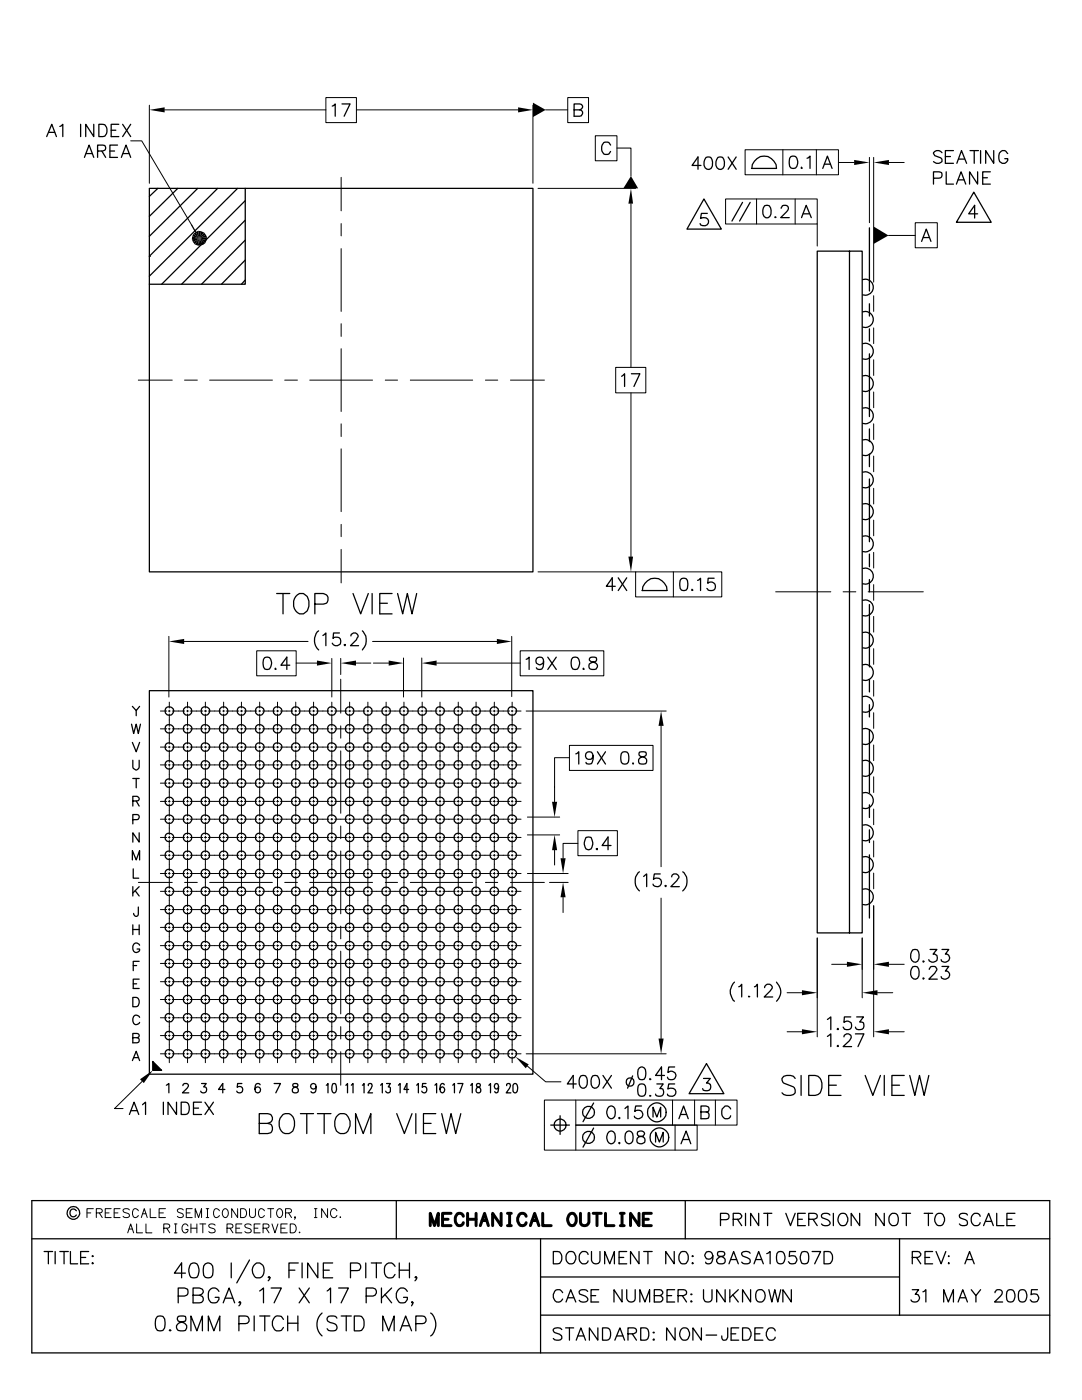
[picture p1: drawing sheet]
<svg xmlns="http://www.w3.org/2000/svg" width="216mm" height="279mm" viewBox="0 0 216 279" stroke-linecap="round" stroke-linejoin="round" font-family="sans-serif">
<g fill="none" stroke="#000" stroke-width=".25">
<path d="M9.3 27.3l1-2.5 1 2.5M9.7 26.4h1.2M11.9 25.2l.6-.4v2.5M16.1 24.8v2.5M16.8 31.4l1-2.4 .9 2.4M17.2 30.6h1.2M18.7 24.8v2.5l-1.6-2.5v2.5M19.5 30.1h1l.4-.1a.69 .69 0 0 0 0-1h-1.4v2.4M19.7 24.8h.8a1.19 1.19 0 0 1 .8 1.5l-.4 .9-1.2 .1zM20.3 30.1l.8 1.3M21.9 30.1h1M22.2 26h.9"/>
<path d="M23.5 29h-1.6v2.4h1.6M23.7 24.8h-1.5v2.5h1.5M24.2 31.4l.9-2.4 1 2.4M24.5 24.8l1.6 2.5M24.6 30.6h1.1M26.1 24.8l-1.6 2.5M29.8 37.6h76.5v76.5h-76.5zM31.5 37.6l-1.7 1.6M35.5 37.6l-5.7 5.6M39.5 37.6l-9.7 9.6M43.4 37.6l-13.6 13.5M47.4 37.6l-17.6 17.5"/>
<path d="M48.9 37.6v19.1h-19.1M66.3 21.2l.6-.5v2.5M68.2 20.7h1.7l-1.2 2.5M114.6 21.9h1.1a.74 .74 0 0 0 .5-.7l-.2-.4-.3-.1h-1.1v2.5h1.1a.64 .64 0 0 0 .6-.6 .64 .64 0 0 0-.6-.7M121.8 29l-.3-.6h-.8a1.42 1.42 0 0 0 0 2.4l.8-.1 .3-.5M139.9 33h-1.8l1.2-1.7v2.5M140.5 39.7l3.4 6h-6.8zM140.9 31.4a.84 .84 0 0 1 1.2 .4l.1 .9-.1 .6-.3 .3a.83 .83 0 0 1-1.3-.5v-.5zM143.3 31.4a.84 .84 0 0 1 1.1 .4l.2 .9-.1 .6-.3 .3a.83 .83 0 0 1-1.3-.5l-.1-.5zM145.3 31.3l1.6 2.5M146.9 31.3l-1.6 2.5M149.9 33.6h5a2.46 2.46 0 0 0-2.4-2.4 2.46 2.46 0 0 0-2.5 2.4"/>
<path d="M157.8 31.2a.89 .89 0 0 1 1.2 .4 1.76 1.76 0 0 1-.2 1.9 .89 .89 0 0 1-1.2-.3 2.35 2.35 0 0 1 .2-2zM159.9 33.4v.2l.2-.1M161 31.6l.6-.4v2.4M164.2 33.6l.9-2.4 .9 2.4M164.5 32.8h1.2M186.3 35.6h1.1a.64 .64 0 0 0 .6-.7 .64 .64 0 0 0-.6-.6h-1.1v2.4M188 30.5a.93 .93 0 0 0-.9-.5 .93 .93 0 0 0-.8 .6l.2 .5 1.2 .4 .3 .3v.5a1.16 1.16 0 0 1-1.7 0M188.6 31.2h1.1M188.8 34.3v2.4h1.4M190.2 30.1h-1.6v2.5h1.6M190.8 36.7l1-2.4 .9 2.4M190.9 32.6l1-2.5 1 2.5"/>
<path d="M191.2 35.9h1.2M191.3 31.8h1.1M193.5 30.1h1.7M194.3 38.4l3.5 6h-7zM194.4 30.1v2.5M195.1 34.3v2.4l-1.6-2.4v2.4M195.7 30.1v2.5M196.1 35.5h.9M197.6 34.3h-1.5v2.4h1.5M198.3 30.1v2.5l-1.6-2.5v2.5M201.1 30.6a.92 .92 0 0 0-1.1-.5 .92 .92 0 0 0-.7 1 1.16 1.16 0 0 0 1.2 1.5 .95 .95 0 0 0 .6-.9h-.6M29.8 51.1h.1"/>
<path d="M38.3 45l.7 1.3M48.9 55.9l-.7 .8M48.9 51.9l-4.7 4.8M48.9 47.9l-8.7 8.8M48.9 43.9l-12.7 12.8M48.9 40l-16.6 16.7M141.1 42.6h-1.1l-.2 1a1.05 1.05 0 0 1 1.6 .5 .85 .85 0 0 1-1 1l-.6-.2-.1-.3M148.2 40.4l-2.1 3.7M149.7 40.4l-2.1 3.7M152.6 41.1a.84 .84 0 0 1 1.2 .4 1.45 1.45 0 0 1-.6 2h-.3a1.52 1.52 0 0 1-.3-2.4zM154.7 43.3v.1l.2-.1M155.9 41.6a.72 .72 0 0 1 .7-.7 .72 .72 0 0 1 .7 .8l-.3 .5-1.2 1.2h1.7"/>
<path d="M159.9 43.4l1-2.4 1 2.4M160.3 42.7h1.2M163.1 50.1h8.9v136.1h-8.9zM169.5 50.1v136.1M172.1 55.8a1.61 1.61 0 0 1 2.2 1.5 1.61 1.61 0 0 1-2.2 1.5M173.5 45.5v12.6M183.9 48.2l.9-2.5 1 2.5M184.2 47.4h1.2M195.1 42.7h-1.8l1.2-1.7v2.5M124 75.1l.6-.5v2.5M126 74.6h1.7l-1.2 2.5M172.1 75a1.61 1.61 0 0 1 2.2 1.5 1.61 1.61 0 0 1-2.2 1.6"/>
<path d="M172.1 68.6a1.61 1.61 0 0 1 2.2 1.5 1.61 1.61 0 0 1-2.2 1.5M172.1 62.2a1.61 1.61 0 0 1 2.2 1.6 1.61 1.61 0 0 1-2.2 1.5M173.5 60.6v2.5M173.5 65.6v2.5M173.5 70.6v12.5M172.1 94.2a1.61 1.61 0 0 1 2.2 1.6 1.61 1.61 0 0 1-2.2 1.5M172.1 87.8a1.61 1.61 0 0 1 2.2 1.5 1.61 1.61 0 0 1-2.2 1.5M172.1 81.4a1.61 1.61 0 0 1 2.2 1.6 1.61 1.61 0 0 1-2.2 1.5M173.5 85.6v2.5M173.5 90.6v2.5M173.5 95.6v12.5M55.2 118.4h2.6"/>
<path d="M56.5 118.4v4.1M59 119l.4-.3a1.3 1.3 0 0 1 2.1 .8 2.36 2.36 0 0 1-1 3 1.92 1.92 0 0 1-1.9-2.5zM70.4 118.4l1.6 4.1 1.5-4.1M74.3 118.4v4.1M78.2 118.4h-2.4v4.1h2.4M79.3 118.4l1 4.1 1-4.1 .9 4.1 .9-4.1M122.8 117h-1.8l1.2-1.7v2.6M123.4 115.3l1.7 2.6M125.1 115.3l-1.7 2.6M128.1 117.9h5a2.46 2.46 0 0 0-2.5-2.5 2.46 2.46 0 0 0-2.4 2.5M136 115.5a.89 .89 0 0 1 1.2 .3 2.45 2.45 0 0 1-.3 2 .89 .89 0 0 1-1.2-.4 2.35 2.35 0 0 1 .3-1.9zM138.1 117.6v.3l.2-.1"/>
<path d="M139.2 115.8l.6-.4v2.5M142.5 115.4h-1.2l-.1 1a.9 .9 0 0 1 1.4 .1 .9 .9 0 0 1-.3 1.3 .9 .9 0 0 1-1.2-.4M172.1 119.8a1.61 1.61 0 0 1 2.2 1.5 1.61 1.61 0 0 1-2.2 1.6M172.1 113.5a1.61 1.61 0 0 1 2.2 1.5 1.61 1.61 0 0 1-2.2 1.5M172.1 107a1.61 1.61 0 0 1 2.2 1.5 1.61 1.61 0 0 1-2.2 1.6M172.1 100.6a1.61 1.61 0 0 1 2.2 1.5 1.61 1.61 0 0 1-2.2 1.5M173.5 110.6v2.5M173.5 115.7v2.4M29.8 137.8h76.5v76.6h-76.5zM52.8 131.2a.89 .89 0 0 1 1.2 .4 1.81 1.81 0 0 1-.2 1.9 .84 .84 0 0 1-1.2-.4 2.21 2.21 0 0 1 .2-1.9zM54.9 133.4v.2l.2-.1M57.8 132.8h-1.8l1.2-1.7v2.5"/>
<path d="M62.8 120.6h1.7l.6-.2a1.11 1.11 0 0 0 .4-1.2 1.11 1.11 0 0 0-1-.8h-1.7v4.1M63.6 125.9a2.59 2.59 0 0 0 0 3.8M64.4 126.8l.6-.5v2.6M67.7 126.3h-1.2v1.1a.88 .88 0 0 1 1.3 .1 .88 .88 0 0 1-.2 1.3 .88 .88 0 0 1-1.3-.4M68.8 128.6l-.1 .1 .1 .2 .1-.2M70 126.9a.72 .72 0 0 1 .8-.6 .72 .72 0 0 1 .7 .8l-.4 .6-1.2 1.2h1.6M72.3 125.9a2.74 2.74 0 0 1 0 3.8M75.8 120.4h1.5M105 131.6l.6-.5v2.5M108.5 131.9a.76 .76 0 0 1-1.2 .6 .76 .76 0 0 1 0-1.3l.5-.1a.97 .97 0 0 1 .7 1.4l-.1 .6a.84 .84 0 0 1-1.2 .4l-.2-.2M109.3 131.1l1.7 2.5M111 131.1l-1.7 2.5"/>
<path d="M114.3 131.2a.89 .89 0 0 1 1.2 .4 1.81 1.81 0 0 1-.3 1.9 .84 .84 0 0 1-1.2-.4 2.21 2.21 0 0 1 .3-1.9zM116.4 133.4v.2l.2-.1M117.8 131.2l-.2 .5 .4 .4a.9 .9 0 0 1 1 .4 .9 .9 0 0 1 0 1 1.04 1.04 0 0 1-1.5-.4v-.3a1.2 1.2 0 0 1 1.2-.7 .54 .54 0 0 0 .3-.9zM172.1 139a1.61 1.61 0 0 1 2.2 1.5 1.61 1.61 0 0 1-2.2 1.6M172.1 132.7a1.61 1.61 0 0 1 2.2 1.5 1.61 1.61 0 0 1-2.2 1.5M172.1 126.2a1.61 1.61 0 0 1 2.2 1.6 1.61 1.61 0 0 1-2.2 1.5M173.5 120.7v12.4M173.5 135.6v2.5M26.2 144.5l.5 1.9 .5-1.9 .4 1.9 .4-1.9M26.4 148.2l.8 1.8 .7-1.8M26.4 141l.8 .8 .7-.8M26.5 159.9l1.1-.1 .2-.5-.5-.4h-.8v2"/>
<path d="M26.5 151.7v1.4l.1 .2 .5 .4a.74 .74 0 0 0 .7-.6v-1.4M26.5 155.4h1.3M27.2 159.9l.6 1M27.2 155.4v1.8M27.2 141.8v1M114.9 150.5l.6-.5v2.5M118.4 150.8l-.2 .4a.75 .75 0 0 1-1.1 .1 .75 .75 0 0 1 0-1.1 .75 .75 0 0 1 1.1 .2 2.12 2.12 0 0 1-.2 2h-1l-.1-.3M119.2 150l1.6 2.5M120.8 150l-1.6 2.5M124.2 150.1a.89 .89 0 0 1 1.2 .4 2.35 2.35 0 0 1-.3 1.9 .89 .89 0 0 1-1.1-.3 2.35 2.35 0 0 1 .2-2zM126.3 152.2l-.1 .2h.2M127.6 150.1a.54 .54 0 0 0 .2 .9 .93 .93 0 0 1 1.1 .3 .93 .93 0 0 1 0 1.1h-1.3a.93 .93 0 0 1 0-1.1 .93 .93 0 0 1 1-.3 .54 .54 0 0 0 .3-.9z"/>
<path d="M172.1 158.2a1.61 1.61 0 0 1 2.2 1.6 1.61 1.61 0 0 1-2.2 1.5M172.1 151.8a1.61 1.61 0 0 1 2.2 1.5 1.61 1.61 0 0 1-2.2 1.6M172.1 145.5a1.61 1.61 0 0 1 2.2 1.5 1.61 1.61 0 0 1-2.2 1.5M173.5 140.6v2.5M173.5 145.6v12.6M26.4 171.6v-1.8l.8 1.8 .7-1.8v1.8M26.5 163.6h.8l.3-.1 .2-.3a.46 .46 0 0 0-.5-.6h-.8v1.8M26.5 177v1.8M26.6 173.4v1.9h1.1M27 177.8l.8 1M27.8 177l-1.3 1.2M27.8 166.2v1.9l-1.3-1.9v1.9"/>
<path d="M116.9 167.1h1a2.08 2.08 0 0 1 0 2.3l-.6 .2a1.39 1.39 0 0 1-.5-2zM119.1 169.3l-.1 .1 .1 .2 .1-.2M121.9 168.7h-1.8l1.2-1.7v2.6M127.6 174a2.55 2.55 0 0 0 0 3.8M128.4 174.9l.6-.5v2.6M131.7 174.4h-1.1l-.2 1.1 .2-.2 .6-.1a.86 .86 0 0 1 .8 1 .86 .86 0 0 1-1 .7l-.6-.2-.1-.3M132.8 176.7l-.1 .1 .1 .2 .1-.2M134 175l.1-.3 .4-.3a.87 .87 0 0 1 1 .5v.3l-.5 .6-1.1 1.2h1.7M136.2 174a2.55 2.55 0 0 1 0 3.8M172.1 177.5a1.61 1.61 0 0 1 2.2 1.5 1.61 1.61 0 0 1-2.2 1.5M172.1 171a1.61 1.61 0 0 1 2.2 1.6 1.61 1.61 0 0 1-2.2 1.5M172.1 164.7a1.61 1.61 0 0 1 2.2 1.5 1.61 1.61 0 0 1-2.2 1.5"/>
<path d="M173.5 160.6v2.6M173.5 165.6v2.5M173.5 170.6v12.6M26.5 199.1h.7a1.01 1.01 0 0 1 .6 .9 1.01 1.01 0 0 1-.6 .9h-.7zM26.5 184.6v1.9M26.5 185.5h1.3M26.6 192.7h.7M26.6 196.3h.7M27.6 181l-.1 1.7-.4 .2-.3-.2-.1-.4M27.8 191.9h-1.2v1.8M27.8 195.4h-1.2v1.9h1.2M27.8 184.6v1.9"/>
<path d="M27.9 188.6a.7 .7 0 0 0-.8-.4 .7 .7 0 0 0-.6 .7 .98 .98 0 0 0 .6 1.2l.3-.1 .5-.3v-.3h-.6M146.6 196a2.54 2.54 0 0 0 0 3.8M147.4 196.9h.3l.3-.5v2.6M149.4 198.8v.2l.2-.1M150.5 196.9h.3l.3-.5v2.6M152.6 197.1v-.2a.87 .87 0 0 1 1-.5l.5 .5v.3l-1.6 1.8h1.7M154.9 196a2.56 2.56 0 0 1 0 3.8M182.1 189.6a.84 .84 0 0 1 1.2 .4l.1 .9-.1 .6-.3 .4-.3 .1a1.42 1.42 0 0 1-1.1-1 1.42 1.42 0 0 1 .5-1.4zM182.1 193a.84 .84 0 0 1 1.2 .4l.1 .9-.1 .6-.3 .4-.3 .1a1.42 1.42 0 0 1-1.1-1 1.42 1.42 0 0 1 .5-1.4zM184.2 191.8v.2l.2-.1M184.2 195.2v.2l.2-.2M185.4 193.5l.3-.5 .2-.1 .8 .1 .2 .4-.4 .8-1.2 1.2h1.7"/>
<path d="M185.6 189.5h1.3l-.7 .9a.81 .81 0 0 1 .8 .8 .81 .81 0 0 1-.7 .8l-.9-.2-.1-.3M188 189.5h1.3l-.7 .9a.81 .81 0 0 1 .9 .8 .81 .81 0 0 1-.8 .8l-.7-.1-.2-.4M188 192.9h1.3l-.7 .9a.74 .74 0 0 1 .9 .8 .89 .89 0 0 1-.8 .8 .89 .89 0 0 1-.9-.5M26.4 211.7l.8-1.9 .7 1.9M26.7 211.1h.9M27.3 207.1l.5 .3-.1 .5-.4 .2h-.8v-1.9h.8l.5 .4-.2 .4-1.1 .1M27.9 203l-.6-.4a.94 .94 0 0 0-.8 .6 .94 .94 0 0 0 .1 1l.3 .2 .4 .1 .6-.5M30.5 211.8l1.8 1.8h-1.8zM32.6 220v2.4M33.2 216.6l.5-.4v1.9M35.2 220v2.4l-1.7-2.4v2.4M36.2 220h.8a1.39 1.39 0 0 1 .6 2.1l-.6 .3h-.8z"/>
<path d="M36.5 216.7l.3-.5h.5l.2 .2a.55 .55 0 0 1-.2 .8l-.9 .9h1.3M40.2 216.2h.9l-.5 .7a.48 .48 0 0 1 .6 .6 .62 .62 0 0 1-.5 .6 .62 .62 0 0 1-.7-.3M40.2 220h-1.6v2.4h1.6M40.9 220l1.7 2.4M42.6 220l-1.7 2.4M44.9 217.4h-1.3l.8-1.2v1.9M48.3 216.2h-.9l-.1 .8a.64 .64 0 0 1 1 0 .64 .64 0 0 1-.1 1 .64 .64 0 0 1-1-.2M51.9 216.5a.52 .52 0 0 0-.8-.2 1.49 1.49 0 0 0 0 1.7 .55 .55 0 0 0 .8-.2 .61 .61 0 0 0-.4-.9 .55 .55 0 0 0-.6 .5M54.7 216.2h1.3l-1 1.9M58.5 216.3a.36 .36 0 0 0 .2 .6 .68 .68 0 0 1 .7 .3 .68 .68 0 0 1 0 .8l-.6 .1-.4-.2a.69 .69 0 0 1 .1-.7 .69 .69 0 0 1 .7-.3 .36 .36 0 0 0 .2-.6zM63.1 216.8a.55 .55 0 0 1-.8 .5 .55 .55 0 0 1-.2-.9 .55 .55 0 0 1 .9 .1 1.83 1.83 0 0 1-.2 1.5 .52 .52 0 0 1-.7-.2M65.1 216.6l.3-.4v1.9"/>
<path d="M66.4 216.3h.6a1.4 1.4 0 0 1-.2 1.8h-.2a1.4 1.4 0 0 1-.2-1.8zM69 216.6l.3-.4v1.9M70.1 216.6l.3-.4v1.9M72.3 216.6l.3-.4v1.9M73.5 216.7v-.3l.2-.2 .5 .1 .1 .3-.2 .6-.7 .9h.9M75.9 216.6l.4-.4v1.9M77.1 216.2h.8l-.4 .7 .4 .2v.7a.5 .5 0 0 1-.5 .3 .5 .5 0 0 1-.4-.3M79.5 216.6l.3-.4v1.9M81.5 217.4h-.9l.6-1.2v1.9M83.1 216.6l.4-.4v1.9M85 216.2h-.7l-.1 .8 .6-.2a.68 .68 0 0 1 .4 .7 .68 .68 0 0 1-.5 .6l-.5-.3M86.8 216.6l.3-.4v1.9"/>
<path d="M88.6 216.5a.36 .36 0 0 0-.5-.2 1.26 1.26 0 0 0 .1 1.8 .6 .6 0 0 0 .5-.6 .6 .6 0 0 0-.5-.6l-.4 .5M90.3 216.6l.4-.4v1.9M91.4 216.2h1l-.7 1.9M93.9 216.6l.3-.4v1.9M95.2 216.3v.5l.6 .3 .1 .3-.1 .5-.5 .2-.2-.2-.1-.5 .2-.3 .6-.3a.36 .36 0 0 0-.2-.6zM97.5 216.6l.4-.4v1.9M99.5 216.8l-.2 .5a.5 .5 0 0 1-.7-.5 .5 .5 0 0 1 .7-.5 1.89 1.89 0 0 1 0 1.7l-.3 .1-.3-.3M101.1 216.7v-.3l.2-.2 .5 .1 .1 .3-.2 .6-.7 .9h.9M102.5 216.3l.4-.1a1.21 1.21 0 0 1 0 1.9l-.4-.1-.1-.2v-1.2zM115 216.3h-1.8l1.2-1.7v2.6M115.9 214.7a.84 .84 0 0 1 1.2 .4 1.53 1.53 0 0 1-.5 2.1h-.4a1.59 1.59 0 0 1-.3-2.5zM118.3 214.7a.84 .84 0 0 1 1.2 .4 1.32 1.32 0 0 1-.9 2.1l-.3-.2a1.99 1.99 0 0 1 0-2.3z"/>
<path d="M120.3 214.6l1.7 2.6M122 214.6l-1.7 2.6M126.2 214.7l-1 2.5M127.6 213.1a.74 .74 0 0 1 1.2 .3 2.45 2.45 0 0 1-.3 2 .84 .84 0 0 1-1.2-.4 2.21 2.21 0 0 1 .3-1.9zM127.6 216.4a.89 .89 0 0 1 1.2 .3 2.35 2.35 0 0 1-.3 2 .89 .89 0 0 1-1.2-.3 2.35 2.35 0 0 1 .3-2zM129.7 215.2v.3l.2-.1M129.7 218.6v.2l.2-.1M131.1 216.3h1.2l-.6 1h.3a.86 .86 0 0 1 .3 1.2 .86 .86 0 0 1-1.2 .2l-.3-.3M132.6 214.6h-1.8l1.2-1.7v2.6M134.6 212.9h-1.2l-.1 1.1a.96 .96 0 0 1 1-.1 .96 .96 0 0 1 .6 .8 .89 .89 0 0 1-.8 .8 .89 .89 0 0 1-.9-.5M134.6 216.3h-1.2l-.1 1a1.05 1.05 0 0 1 1.6 .6 .85 .85 0 0 1-1.1 .9l-.5-.2-.1-.2M140.4 215.2h1.3l-.7 1a.79 .79 0 0 1 .8 .8 .79 .79 0 0 1-1 .7l-.4-.1-.2-.3"/>
<path d="M141 212.3l3.4 6h-6.9zM158.7 215.2a1.67 1.67 0 0 0-2.7 0 .9 .9 0 0 0 .8 1.1l1.5 .6a1 1 0 0 1 0 1.5 1.98 1.98 0 0 1-2.3-.3M159.9 214.6v4M161.4 214.6h1.2a2.08 2.08 0 0 1 1.2 3.1l-.1 .4-.5 .3-.6 .2h-1.2zM165.1 203.5l.7-.6v2.6M165.1 206.8l.7-.5v2.6M165.4 216.6h1.5M167.2 205.2l-.2 .2h.3M167.2 208.6l-.2 .2h.3M167.8 214.6h-2.4v4h2.4M168.4 206.9a.72 .72 0 0 1 .8-.6 .72 .72 0 0 1 .6 .8l-.3 .6-1.3 1.2h1.7M169.8 202.9h-1.3l-.1 1.1a.89 .89 0 0 1 1.3 .1 .89 .89 0 0 1-.2 1.3 .89 .89 0 0 1-1.3-.4"/>
<path d="M170.7 206.3h1.7l-1.2 2.6M170.9 202.9h1.4l-.8 1.1h.6a.86 .86 0 0 1 .2 1.1 .86 .86 0 0 1-1 .4l-.4-.1-.2-.4M172.6 214.6l1.6 4 1.5-4M176.4 214.6v4M178 216.6h1.5M180.4 214.6h-2.4v4h2.4M181.5 214.6l1 4 1-4 .9 4 .9-4M6.3 239.6h203.2v30.4h-203.2zM25.8 222.4l1-2.4 .9 2.4M26.2 221.7h1.1M28.4 220.5l.6-.5v2.4M38.6 221.1h1"/>
<path d="M51.7 224.2h1.7l.6-.3a.97 .97 0 0 0 0-1.5l-.6-.1h-1.7v3.9h1.7l.6-.1a1.06 1.06 0 0 0 .3-1.2 1.06 1.06 0 0 0-.9-.7M56.5 222.4a1.52 1.52 0 0 1 2.3 1.4 2.15 2.15 0 0 1-1.1 2.4 1.82 1.82 0 0 1-2-2.4l.2-.6zM59.9 222.3h2.7M61.2 222.3v3.9M63.3 222.3h2.7M64.7 222.3v3.9M67.1 222.8a1.35 1.35 0 0 1 1.4-.6 1.35 1.35 0 0 1 1.1 1 2.25 2.25 0 0 1-.9 3 1.53 1.53 0 0 1-1.9-1.5v-.9zM71 226.2v-3.9l1.5 3.9 1.5-3.9v3.9M79.1 239.6v7.6M79.2 222.3l1.5 3.9 1.5-3.9M83 222.3v3.9M84.5 224.2h1.5"/>
<path d="M87 222.3h-2.5v3.9h2.5M88.1 222.3l1 3.9 .9-3.9 .9 3.9 1-3.9M109.9 224.5h3.7M111.8 222.7v3.7M118.4 220.1l-2.1 3.8M118.4 225.1l-2.1 3.8M121.5 220.9a.74 .74 0 0 1 1.2 .3 2.21 2.21 0 0 1-.3 1.9 .74 .74 0 0 1-1.2-.3 1.65 1.65 0 0 1 .3-1.9zM121.5 225.9a.74 .74 0 0 1 1.2 .3 2.21 2.21 0 0 1-.3 1.9 .74 .74 0 0 1-1.2-.3 1.65 1.65 0 0 1 .3-1.9zM123.6 223l-.2 .1 .2 .2 .1-.2M123.6 228l-.2 .1 .2 .2 .1-.2M124.7 221.2l.6-.5v2.6M125.1 225.9a.74 .74 0 0 1 1.1 .3 2.21 2.21 0 0 1-.2 1.9 .74 .74 0 0 1-1.2-.3 2.21 2.21 0 0 1 .3-1.9z"/>
<path d="M127.3 225.9a.58 .58 0 0 0 .2 .8 .93 .93 0 0 1 1.2 1.1 .93 .93 0 0 1-1.5 .2 .79 .79 0 0 1 .6-1.2l.5-.1 .3-.6a.89 .89 0 0 0-1.3-.2zM128 220.7h-1.2l-.1 1.1a.89 .89 0 0 1 1.5 .3 .89 .89 0 0 1-1 1.2l-.5-.3-.1-.2M130.3 222.9v-1.9l.8 1.9 .7-1.9v1.9M130.8 227.9v-1.9l.8 1.9 .7-1.9v1.9M135.5 223.3l.9-2.6 .9 2.6M135.8 222.4h1.2M135.9 228.3l1-2.6 .9 2.6M136.3 227.4h1.2M136.7 239.6v7.6M139.9 221.9l1.4-.1 .2-.3-.1-.5-.5-.3h-1v2.6h1l.4-.1 .2-.4-.1-.6-.5-.3M145.8 221.3a1 1 0 0 0-1.1-.6 1.48 1.48 0 0 0 0 2.6l.8-.1 .3-.5M6.3 247.2h203.2"/>
<path d="M8.8 249.8h1.7M9.7 249.8v2.4M11 249.8v2.4M11.9 249.8h1.7M12.8 249.8v2.4M14.1 249.8v2.4h1.4M15.2 241.6a.75 .75 0 0 0-1.2 .1 .75 .75 0 0 0 .5 1.1l.5-.1 .2-.2M16.1 251h1M17.7 249.8h-1.6v2.4h1.6M18.4 250.7h.2zM18.5 252l.1 .1-.1 .1zM35.6 258.7h1.2l.5-.2a.82 .82 0 0 0 .2-.9 .82 .82 0 0 0-.7-.6h-1.2v3"/>
<path d="M37 254.1h-2.2l1.4-2v2.9M38.1 252.2a.93 .93 0 0 1 1.4 .4 2.42 2.42 0 0 1-.2 2.3h-1.2a2.35 2.35 0 0 1 0-2.7zM38.5 258.5h1.3a.85 .85 0 0 0 .8-.9l-.2-.3-.6-.3h-1.3v3h1.3a.76 .76 0 0 0 .7-.4 .76 .76 0 0 0-.1-.9l-.6-.2M41 252.2a.95 .95 0 0 1 1.4 .4v1.9a1.02 1.02 0 0 1-1.8 0v-1.9zM43.7 257.7a1.09 1.09 0 0 0-1.2-.7 1.09 1.09 0 0 0-.9 1.1 1.47 1.47 0 0 0 .8 1.9 .95 .95 0 0 0 1.3-1.1h-.8M45 259.1h1.4M46.1 252.1v2.9M48 259.9h-.3l.1-.1 .2 .1v.3l-.3 .4M49.8 251.5l-2.6 4.5M51 252.2a1.27 1.27 0 0 1 1.4 .3 1.27 1.27 0 0 1 .3 1.4 1.16 1.16 0 0 1-1.3 1.1 1.16 1.16 0 0 1-1-1.3 1.6 1.6 0 0 1 .6-1.5zM51.8 257.6l.8-.6v3M53.8 254.9h-.3l.2-.1 .1 .1v.3l-.3 .4"/>
<path d="M54.1 257h2l-1.4 3M57.7 253.5h1.1M59.5 252.1h-1.8v2.9M59.7 257l2 3M60.3 252.1v2.9M61.7 257l-2 3M63.4 252.1v2.9l-2-2.9v2.9M64.5 253.5h1.2M65.3 257.6l.7-.6v3M66.4 252.1h-1.9v2.9h1.9M67.6 257h1.9l-1.4 3M69.9 253.6h1.4a.76 .76 0 0 0 .7-.6 .76 .76 0 0 0-.3-.8l-.4-.1h-1.4v2.9"/>
<path d="M73 252.1v2.9M73.1 258.7h1.3a.81 .81 0 0 0 .7-.8 .81 .81 0 0 0-.7-.9h-1.3v3M74.1 252.1h2M75.1 252.1v2.9M76.1 257v3M76.8 258.3l1.3 1.7M78.1 257l-2 2.1M78.8 252.7a1.09 1.09 0 0 0-1.2-.7 1.09 1.09 0 0 0-.9 1.2 1.4 1.4 0 0 0 1.2 1.9l.5-.2 .4-.6M79.7 253.5h2M79.7 252.1v2.9M81.3 257.7a1.14 1.14 0 0 0-1.3-.7 1.14 1.14 0 0 0-.9 1.1 1.71 1.71 0 0 0 .8 1.9h.6a1.03 1.03 0 0 0 .8-1.1h-.8M81.7 252.1v2.9"/>
<path d="M82.4 259.9h-.3l.1-.1 .2 .4-.3 .4M83.1 254.9h-.3l.2-.1 .1 .1v.3l-.3 .4M107.9 247.2v22.8M107.9 254.8h71.6M110.4 249.8h.9a1.19 1.19 0 0 1 .8 1.5l-.4 .8-1.3 .1zM112.3 258a.96 .96 0 0 0-1.1-.6 .96 .96 0 0 0-.8 .9 1.05 1.05 0 0 0 .4 1.3 1.05 1.05 0 0 0 1.3-.1l.2-.3M112.9 259.8l1-2.4 1 2.4M113.2 250.1l.3-.2a1.13 1.13 0 0 1 1.3 .4 1.13 1.13 0 0 1-.1 1.3 .91 .91 0 0 1-1 .6 .91 .91 0 0 1-.8-.9v-.6zM113.3 259h1.2M117.3 257.7a1.16 1.16 0 0 0-1.7 0 .5 .5 0 0 0 .5 .7l1 .6 .2 .5a1.16 1.16 0 0 1-1.7 0M117.3 250.4a.91 .91 0 0 0-1-.6 .91 .91 0 0 0-.7 .9 1.12 1.12 0 0 0 .2 1.2 1.12 1.12 0 0 0 1.2 .2l.3-.5M117.9 258.6h1"/>
<path d="M118 249.8v1.7a.87 .87 0 0 0 .9 .7 .87 .87 0 0 0 .8-.7v-1.7M119.5 257.4h-1.6v2.4h1.6M120.6 252.2v-2.4l1.1 2.4 .9-2.4v2.4M123.5 251h1M124.1 257.4v2.4l-1.6-2.4v2.4M125.1 249.8h-1.6v2.4h1.6M125.1 257.4v1.8a.87 .87 0 0 0 .8 .6 .87 .87 0 0 0 .8-.6v-1.8M127.5 249.8v2.4l-1.7-2.4v2.4M127.7 259.8v-2.4l1 2.4 .9-2.4v2.4M128.4 249.8h1.7M129.3 249.8v2.4M130.6 258.6h1.1a.74 .74 0 0 0 .5-.8l-.2-.3-.3-.1h-1.1v2.4h1.1a.64 .64 0 0 0 .4-1l-.1-.1-.3-.1"/>
<path d="M133.1 258.6h.9M134.5 249.8v2.4l-1.7-2.4v2.4M134.6 257.4h-1.5v2.4h1.5M135.3 258.6h1.1l.5-.3a.59 .59 0 0 0 0-.6 .59 .59 0 0 0-.5-.3h-1.1v2.4M135.9 249.9l.8-.1a1.42 1.42 0 0 1 0 2.4h-.6a1.5 1.5 0 0 1-.2-2.3zM136.1 258.6l.9 1.2M137.8 258.3h.3zM137.9 259.6l.2 .2h-.2zM138.1 250.7h.2zM138.2 252l.1 .1-.1 .1zM140.4 257.4v1.8a.87 .87 0 0 0 .8 .6 .87 .87 0 0 0 .9-.6v-1.8M142.2 250.6a.78 .78 0 0 1-.9 .7 .78 .78 0 0 1-.6-1 .78 .78 0 0 1 1.1-.4 1.63 1.63 0 0 1 0 2.2 .72 .72 0 0 1-1-.2"/>
<path d="M143.3 249.9a.54 .54 0 0 0 .2 .8 .93 .93 0 0 1 1 .3 .93 .93 0 0 1 .1 1 1.06 1.06 0 0 1-1.6-.2 1.14 1.14 0 0 1 1.2-1.1l.2-.1 .2-.5a1.09 1.09 0 0 0-1.3-.2zM143.8 243.4l1.4-.1 .3-.3-.1-.6-.5-.3h-1.1v2.5M144.7 257.4v2.4l-1.7-2.4v2.4M145.5 252.2l.9-2.4 .9 2.4M145.6 257.4v2.4M145.8 251.4h1.2M146.2 258.4l1.1 1.4M146.3 243.3h1.1a.74 .74 0 0 0 .6-.7l-.3-.4-.3-.1h-1.1v2.5M147.2 243.3l.8 1.3M147.3 257.4l-1.7 1.6M148.8 242.1v2.5M149.7 250.1a1.2 1.2 0 0 0-1.7-.1v.3l.3 .4 .2 .1a1.47 1.47 0 0 1 1.2 .7v.4a1.16 1.16 0 0 1-1.7 0"/>
<path d="M149.8 257.4v2.4l-1.6-2.4v2.4M150.5 252.2l.9-2.4 .9 2.4M150.8 251.4h1.2M151 257.7a.97 .97 0 0 1 1.1-.3 .97 .97 0 0 1 .6 1.1 1.03 1.03 0 0 1-.5 1.2 1.03 1.03 0 0 1-1.2-.2l-.2-.6zM151.4 242.1v2.5l-1.6-2.5v2.5M152.4 242.1h1.6M153 250.2l.7-.4v2.4M153.2 242.1v2.5M153.4 257.4l.6 2.4 .6-2.4 .6 2.4 .6-2.4M155.3 249.9a.89 .89 0 0 1 1.2 .3 1.76 1.76 0 0 1-.3 1.9 .89 .89 0 0 1-1.2-.3 2.35 2.35 0 0 1 .3-1.9zM156.8 242.1l.9 2.5 1-2.5M157.9 257.4v2.4l-1.7-2.4v2.4"/>
<path d="M158.8 249.8h-1.2l-.1 1a.9 .9 0 0 1 1.2 0 .9 .9 0 0 1 .1 1.2 .9 .9 0 0 1-1.2 .1l-.3-.3M159.2 243.3h.9M160 249.9a1.02 1.02 0 0 1 1.3 .3 2.35 2.35 0 0 1-.3 1.9h-1a2.04 2.04 0 0 1 0-2.2zM160.7 242.1h-1.5v2.5h1.5M161.4 243.3h1.1l.5-.2a.59 .59 0 0 0 0-.6 .59 .59 0 0 0-.5-.4h-1.1v2.5M162.1 249.8h1.6l-1.1 2.4M162.2 243.3l.9 1.3M164.4 249.8h.9a1.19 1.19 0 0 1 .8 1.5l-.4 .8-1.3 .1zM165.6 242.5a1.16 1.16 0 0 0-1.7 0 .5 .5 0 0 0 .5 .7l1.1 .5 .1 .6a1.16 1.16 0 0 1-1.7 0M166.3 242.1v2.5M167.5 242.5a.95 .95 0 0 1 1-.3 .95 .95 0 0 1 .7 .9 1.12 1.12 0 0 1-.3 1.2 1.12 1.12 0 0 1-1.2 .2 1.52 1.52 0 0 1-.2-2zM171.5 242.1v2.5l-1.7-2.5v2.5"/>
<path d="M176.4 242.1v2.5l-1.6-2.5v2.5M177.6 242.5l.3-.3a.89 .89 0 0 1 .9 0 .89 .89 0 0 1 .4 .9 1.08 1.08 0 0 1-.1 1.1 1.08 1.08 0 0 1-1 .4l-.2-.1a1.5 1.5 0 0 1-.3-2zM179.5 247.2v15.3M180 242.1h1.7M180.8 242.1v2.5M182 251h1.1a.74 .74 0 0 0 .6-.8l-.2-.3-.4-.1h-1.1v2.4M182 257.4h1.3l-.7 .9 .6 .1 .3 .5a.91 .91 0 0 1-.7 .9 .91 .91 0 0 1-1-.4M182.9 251l.8 1.2M184.2 257.8l.5-.4v2.4M184.4 242.1h1.7M184.6 251h.9M185.3 242.1v2.5"/>
<path d="M186.1 249.8h-1.5v2.4h1.5M186.8 242.5a.95 .95 0 0 1 1-.3 .95 .95 0 0 1 .7 .9 1.12 1.12 0 0 1-.3 1.2 1.12 1.12 0 0 1-1.2 .2 1.52 1.52 0 0 1-.2-2zM186.8 249.8l1 2.4 .9-2.4M188.3 259.8v-2.4l.9 2.4 1-2.4v2.4M189.2 250.7h.2zM189.3 252v.2zM191.2 259.8l.9-2.4 .9 2.4M191.5 259h1.2M192.5 252.2l1-2.4 .9 2.4M192.9 251.4h1.2M193 242.5a1.08 1.08 0 0 0-1.6 0l.1 .5 1.1 .4a.66 .66 0 0 1 .3 1.1 1.26 1.26 0 0 1-1.5-.2M193.8 257.4l.9 1.2 1-1.2"/>
<path d="M194.7 258.6v1.2M195.6 242.7a.91 .91 0 0 0-1.1-.6 .91 .91 0 0 0-.7 1 1.12 1.12 0 0 0 .3 1.2 1.12 1.12 0 0 0 1.1 .2l.4-.5M196.3 244.6l1-2.5 .9 2.5M196.7 243.8h1.2M198.5 258a.72 .72 0 0 1 .8-.6 .72 .72 0 0 1 .7 .7l-.4 .6-1.1 1.1h1.6M198.9 242.1v2.5h1.4M200.9 243.3h1M201.2 257.5a.89 .89 0 0 1 1.2 .3 1.76 1.76 0 0 1-.3 2 .89 .89 0 0 1-1.2-.4 2.35 2.35 0 0 1 .3-1.9zM202.5 242.1h-1.6v2.5h1.6M203.5 257.5a.89 .89 0 0 1 1.2 .3 1.76 1.76 0 0 1-.2 2 .89 .89 0 0 1-1.2-.4 2.35 2.35 0 0 1 .2-1.9zM207 257.4h-1.2l-.1 1a.9 .9 0 0 1 1.3 0 .9 .9 0 0 1 .1 1.2 .9 .9 0 0 1-1.3 .2l-.2-.4M31.4 262.7a1.08 1.08 0 0 1 1.5 .5 2.84 2.84 0 0 1-.4 2.3 1.08 1.08 0 0 1-1.4-.5 2.84 2.84 0 0 1 .3-2.3z"/>
<path d="M34 265.3l-.2 .2h.3M35.6 262.7l-.2 .6 .2 .4h.2a1.31 1.31 0 0 1 1.5 1.3l-.3 .5a1.72 1.72 0 0 1-1.6-.2 .89 .89 0 0 1-.1-.9 .89 .89 0 0 1 .8-.5l.9-.2v-1zM38.1 265.6v-3l1.2 3 1.1-3v3M41.6 265.6v-3l1.1 3 1.2-3v3M44.5 260l1.2-3 1.1 3M47.7 264.2h1.2a.76 .76 0 0 0 .8-.8 .76 .76 0 0 0-.8-.8h-1.2v3M50.7 262.6v3M51.8 262.6h2M52.8 262.6v3M56.6 263.3a1.14 1.14 0 0 0-1.3-.7 1.14 1.14 0 0 0-.9 1.1 1.35 1.35 0 0 0 .2 1.5 1.35 1.35 0 0 0 1.5 .3l.5-.6M57.4 262.6v3M57.4 264.1h2"/>
<path d="M59.4 262.6v3M64.3 262a3.1 3.1 0 0 0 0 4.6M67.2 263.1a1.26 1.26 0 0 0-1.9 0 .89 .89 0 0 0 1 .9 .88 .88 0 0 1 .8 .5 .88 .88 0 0 1-.1 1 1.44 1.44 0 0 1-1.7-.3M68.1 262.6h2M69.1 262.6v3M70.7 262.6h1a1.4 1.4 0 0 1 .9 1.9 1.19 1.19 0 0 1-.9 1.1h-1zM76.4 265.6v-3l1.2 3 1.1-3v3M79.8 265.6l1.1-3 1.2 3M80.3 264.6h1.4M83 264.2h1.2a.76 .76 0 0 0 .8-.8 .76 .76 0 0 0-.8-.8h-1.2v3M85.9 262a3.1 3.1 0 0 1 0 4.6M107.9 262.5h101.6"/>
<path d="M112.1 265.3a1.2 1.2 0 0 0-1.7 0v.3l.3 .3 1 .4a.61 .61 0 0 1 .4 .6 .61 .61 0 0 1-.6 .6l-.8-.1-.3-.3M112.9 265h1.6M113.6 265v2.5M115 267.5l.9-2.5 .9 2.5M115.3 266.6h1.2M119.3 265v2.5l-1.7-2.5v2.5M120.2 265h.9a1.39 1.39 0 0 1 .6 2.1l-.6 .4h-.9zM122.7 267.5l1-2.5 .9 2.5M123.1 266.6h1.2M125.3 266.2h1.1l.5-.3a.59 .59 0 0 0 .1-.6 .59 .59 0 0 0-.6-.3h-1.1v2.5M126.2 266.2l.8 1.3M127.8 265h.9a1.39 1.39 0 0 1 .6 2.1l-.6 .4h-.9z"/>
<path d="M130.3 265.9h.3zM130.3 267.4l.2-.2 .1 .2zM134.7 265v2.5l-1.7-2.5v2.5M135.9 265.3a.95 .95 0 0 1 1-.3 .95 .95 0 0 1 .7 .9 1.12 1.12 0 0 1-.3 1.2 1.12 1.12 0 0 1-1.2 .3 1.52 1.52 0 0 1-.2-2.1zM140 265v2.5l-1.7-2.5v2.5M140.9 266.4h2.1M145.2 265v1.9l-.3 .5h-.6l-.2-.1-.1-.7M145.9 266.2h.9M147.4 265h-1.5v2.5h1.5M148.2 265h.8a1.3 1.3 0 0 1 .9 1.2 1.3 1.3 0 0 1-.9 1.3h-.8zM150.6 266.2h1M152.2 265h-1.6v2.5h1.6"/>
<path d="M154.7 265.6a.83 .83 0 0 0-.8-.6 .83 .83 0 0 0-.8 .6 1.26 1.26 0 0 0 .7 1.9l.5-.1 .4-.5"/>
<circle cx="33.8" cy="149.1" r=".87"/>
<circle cx="33.8" cy="156.3" r=".87"/>
<circle cx="33.8" cy="145.4" r=".87"/>
<circle cx="33.8" cy="141.9" r=".87"/>
<circle cx="33.8" cy="152.6" r=".87"/>
<circle cx="33.8" cy="159.9" r=".86"/>
<circle cx="37.4" cy="156.3" r=".87"/>
<circle cx="37.4" cy="145.4" r=".87"/>
<circle cx="37.4" cy="159.9" r=".86"/>
<circle cx="37.4" cy="152.6" r=".86"/>
<circle cx="37.4" cy="141.9" r=".86"/>
<circle cx="37.4" cy="149.1" r=".86"/>
<circle cx="41" cy="156.3" r=".87"/>
<circle cx="41" cy="145.4" r=".87"/>
<circle cx="41" cy="149.1" r=".87"/>
<circle cx="41" cy="152.6" r=".87"/>
<circle cx="41" cy="141.9" r=".87"/>
<circle cx="41" cy="159.9" r=".86"/>
<circle cx="44.6" cy="149.1" r=".87"/>
<circle cx="44.6" cy="145.4" r=".87"/>
<circle cx="44.6" cy="152.6" r=".87"/>
<circle cx="44.6" cy="156.3" r=".87"/>
<circle cx="44.6" cy="159.9" r=".86"/>
<circle cx="44.6" cy="141.9" r=".86"/>
<circle cx="48.2" cy="149.1" r=".87"/>
<circle cx="48.2" cy="156.3" r=".87"/>
<circle cx="48.2" cy="145.4" r=".87"/>
<circle cx="48.2" cy="141.9" r=".87"/>
<circle cx="48.2" cy="152.6" r=".87"/>
<circle cx="48.2" cy="159.9" r=".86"/>
<circle cx="51.8" cy="156.3" r=".87"/>
<circle cx="51.8" cy="149.1" r=".87"/>
<circle cx="51.8" cy="152.6" r=".87"/>
<circle cx="51.8" cy="145.4" r=".87"/>
<circle cx="51.8" cy="141.9" r=".87"/>
<circle cx="51.8" cy="159.9" r=".86"/>
<circle cx="55.4" cy="156.3" r=".87"/>
<circle cx="55.4" cy="152.6" r=".87"/>
<circle cx="55.4" cy="149.1" r=".87"/>
<circle cx="55.4" cy="145.4" r=".87"/>
<circle cx="55.4" cy="141.9" r=".87"/>
<circle cx="55.4" cy="159.9" r=".86"/>
<circle cx="59" cy="156.3" r=".87"/>
<circle cx="59" cy="145.4" r=".87"/>
<circle cx="59" cy="159.9" r=".86"/>
<circle cx="59" cy="152.6" r=".86"/>
<circle cx="59" cy="149.1" r=".86"/>
<circle cx="59" cy="141.9" r=".86"/>
<circle cx="62.6" cy="159.9" r=".86"/>
<circle cx="62.6" cy="156.3" r=".86"/>
<circle cx="62.6" cy="152.6" r=".86"/>
<circle cx="62.6" cy="149.1" r=".86"/>
<circle cx="62.6" cy="145.4" r=".86"/>
<circle cx="62.6" cy="141.9" r=".86"/>
<circle cx="66.2" cy="152.6" r=".87"/>
<circle cx="66.2" cy="156.3" r=".87"/>
<circle cx="66.2" cy="149.1" r=".87"/>
<circle cx="66.2" cy="141.9" r=".87"/>
<circle cx="66.2" cy="145.4" r=".87"/>
<circle cx="66.2" cy="159.9" r=".86"/>
<circle cx="69.8" cy="156.3" r=".87"/>
<circle cx="69.8" cy="145.4" r=".87"/>
<circle cx="69.8" cy="152.6" r=".86"/>
<circle cx="69.8" cy="149.1" r=".86"/>
<circle cx="69.8" cy="141.9" r=".86"/>
<circle cx="69.8" cy="159.9" r=".86"/>
<circle cx="73.4" cy="156.3" r=".86"/>
<circle cx="73.4" cy="145.4" r=".86"/>
<circle cx="73.4" cy="141.9" r=".86"/>
<circle cx="73.4" cy="159.9" r=".86"/>
<circle cx="73.4" cy="152.6" r=".86"/>
<circle cx="73.4" cy="149.1" r=".86"/>
<circle cx="77" cy="145.4" r=".87"/>
<circle cx="77" cy="156.3" r=".87"/>
<circle cx="77" cy="159.9" r=".86"/>
<circle cx="77" cy="152.6" r=".86"/>
<circle cx="77" cy="149.1" r=".86"/>
<circle cx="77" cy="141.9" r=".86"/>
<circle cx="80.6" cy="156.3" r=".87"/>
<circle cx="80.6" cy="145.4" r=".87"/>
<circle cx="80.6" cy="159.9" r=".86"/>
<circle cx="80.6" cy="152.6" r=".86"/>
<circle cx="80.6" cy="149.1" r=".86"/>
<circle cx="80.6" cy="141.9" r=".86"/>
<circle cx="84.2" cy="156.3" r=".87"/>
<circle cx="84.2" cy="145.4" r=".87"/>
<circle cx="84.2" cy="149.1" r=".86"/>
<circle cx="84.2" cy="141.9" r=".86"/>
<circle cx="84.2" cy="159.9" r=".86"/>
<circle cx="84.2" cy="152.6" r=".86"/>
<circle cx="87.8" cy="152.6" r=".87"/>
<circle cx="87.8" cy="145.4" r=".87"/>
<circle cx="87.8" cy="149.1" r=".87"/>
<circle cx="87.8" cy="156.3" r=".87"/>
<circle cx="87.8" cy="141.9" r=".87"/>
<circle cx="87.8" cy="159.9" r=".86"/>
<circle cx="91.4" cy="156.3" r=".87"/>
<circle cx="91.4" cy="145.4" r=".87"/>
<circle cx="91.4" cy="159.9" r=".86"/>
<circle cx="91.4" cy="152.6" r=".86"/>
<circle cx="91.4" cy="149.1" r=".86"/>
<circle cx="91.4" cy="141.9" r=".86"/>
<circle cx="95" cy="156.3" r=".87"/>
<circle cx="95" cy="145.4" r=".87"/>
<circle cx="95" cy="159.9" r=".86"/>
<circle cx="95" cy="149.1" r=".86"/>
<circle cx="95" cy="141.9" r=".86"/>
<circle cx="95" cy="152.6" r=".86"/>
<circle cx="98.6" cy="159.9" r=".86"/>
<circle cx="98.6" cy="156.3" r=".86"/>
<circle cx="98.6" cy="152.6" r=".86"/>
<circle cx="98.6" cy="149.1" r=".86"/>
<circle cx="98.6" cy="141.9" r=".86"/>
<circle cx="98.6" cy="145.4" r=".86"/>
<circle cx="102.2" cy="152.6" r=".87"/>
<circle cx="102.2" cy="149.1" r=".87"/>
<circle cx="102.2" cy="145.4" r=".87"/>
<circle cx="102.2" cy="141.9" r=".87"/>
<circle cx="102.2" cy="156.3" r=".87"/>
<circle cx="102.2" cy="159.9" r=".86"/>
<circle cx="33.8" cy="170.7" r=".87"/>
<circle cx="33.8" cy="174.3" r=".87"/>
<circle cx="33.8" cy="167.1" r=".87"/>
<circle cx="33.8" cy="163.5" r=".87"/>
<circle cx="33.8" cy="177.9" r=".87"/>
<circle cx="37.4" cy="163.5" r=".87"/>
<circle cx="37.4" cy="177.9" r=".86"/>
<circle cx="37.4" cy="167.1" r=".86"/>
<circle cx="37.4" cy="174.3" r=".86"/>
<circle cx="37.4" cy="170.7" r=".86"/>
<circle cx="41" cy="177.9" r=".87"/>
<circle cx="41" cy="174.3" r=".87"/>
<circle cx="41" cy="163.5" r=".87"/>
<circle cx="41" cy="167.1" r=".87"/>
<circle cx="41" cy="170.7" r=".86"/>
<circle cx="44.6" cy="167.1" r=".87"/>
<circle cx="44.6" cy="163.5" r=".87"/>
<circle cx="44.6" cy="174.3" r=".87"/>
<circle cx="44.6" cy="177.9" r=".86"/>
<circle cx="44.6" cy="170.7" r=".86"/>
<circle cx="48.2" cy="174.3" r=".87"/>
<circle cx="48.2" cy="167.1" r=".87"/>
<circle cx="48.2" cy="163.5" r=".87"/>
<circle cx="48.2" cy="177.9" r=".86"/>
<circle cx="48.2" cy="170.7" r=".86"/>
<circle cx="51.8" cy="174.3" r=".87"/>
<circle cx="51.8" cy="177.9" r=".87"/>
<circle cx="51.8" cy="167.1" r=".87"/>
<circle cx="51.8" cy="163.5" r=".87"/>
<circle cx="51.8" cy="170.7" r=".86"/>
<circle cx="55.4" cy="170.7" r=".87"/>
<circle cx="55.4" cy="177.9" r=".87"/>
<circle cx="55.4" cy="174.3" r=".87"/>
<circle cx="55.4" cy="167.1" r=".87"/>
<circle cx="55.4" cy="163.5" r=".87"/>
<circle cx="59" cy="163.5" r=".87"/>
<circle cx="59" cy="177.9" r=".86"/>
<circle cx="59" cy="174.3" r=".86"/>
<circle cx="59" cy="170.7" r=".86"/>
<circle cx="59" cy="167.1" r=".86"/>
<circle cx="62.6" cy="177.9" r=".86"/>
<circle cx="62.6" cy="174.3" r=".86"/>
<circle cx="62.6" cy="170.7" r=".86"/>
<circle cx="62.6" cy="163.5" r=".86"/>
<circle cx="62.6" cy="167.1" r=".86"/>
<circle cx="66.2" cy="170.7" r=".87"/>
<circle cx="66.2" cy="174.3" r=".87"/>
<circle cx="66.2" cy="167.1" r=".87"/>
<circle cx="66.2" cy="163.5" r=".87"/>
<circle cx="66.2" cy="177.9" r=".87"/>
<circle cx="69.8" cy="163.5" r=".87"/>
<circle cx="69.8" cy="174.3" r=".86"/>
<circle cx="69.8" cy="167.1" r=".86"/>
<circle cx="69.8" cy="177.9" r=".86"/>
<circle cx="69.8" cy="170.7" r=".86"/>
<circle cx="73.4" cy="177.9" r=".86"/>
<circle cx="73.4" cy="174.3" r=".86"/>
<circle cx="73.4" cy="170.7" r=".86"/>
<circle cx="73.4" cy="167.1" r=".86"/>
<circle cx="73.4" cy="163.5" r=".86"/>
<circle cx="77" cy="163.5" r=".87"/>
<circle cx="77" cy="177.9" r=".86"/>
<circle cx="77" cy="174.3" r=".86"/>
<circle cx="77" cy="170.7" r=".86"/>
<circle cx="77" cy="167.1" r=".86"/>
<circle cx="80.6" cy="163.5" r=".87"/>
<circle cx="80.6" cy="174.3" r=".86"/>
<circle cx="80.6" cy="170.7" r=".86"/>
<circle cx="80.6" cy="177.9" r=".86"/>
<circle cx="80.6" cy="167.1" r=".86"/>
<circle cx="84.2" cy="163.5" r=".87"/>
<circle cx="84.2" cy="177.9" r=".86"/>
<circle cx="84.2" cy="167.1" r=".86"/>
<circle cx="84.2" cy="174.3" r=".86"/>
<circle cx="84.2" cy="170.7" r=".86"/>
<circle cx="87.8" cy="163.5" r=".87"/>
<circle cx="87.8" cy="174.3" r=".87"/>
<circle cx="87.8" cy="177.9" r=".87"/>
<circle cx="87.8" cy="167.1" r=".87"/>
<circle cx="87.8" cy="170.7" r=".86"/>
<circle cx="91.4" cy="163.5" r=".87"/>
<circle cx="91.4" cy="177.9" r=".86"/>
<circle cx="91.4" cy="174.3" r=".86"/>
<circle cx="91.4" cy="170.7" r=".86"/>
<circle cx="91.4" cy="167.1" r=".86"/>
<circle cx="95" cy="177.9" r=".86"/>
<circle cx="95" cy="167.1" r=".86"/>
<circle cx="95" cy="163.5" r=".86"/>
<circle cx="95" cy="174.3" r=".86"/>
<circle cx="95" cy="170.7" r=".86"/>
<circle cx="98.6" cy="177.9" r=".86"/>
<circle cx="98.6" cy="174.3" r=".86"/>
<circle cx="98.6" cy="170.7" r=".86"/>
<circle cx="98.6" cy="167.1" r=".86"/>
<circle cx="98.6" cy="163.5" r=".86"/>
<circle cx="102.2" cy="174.3" r=".87"/>
<circle cx="102.2" cy="170.7" r=".87"/>
<circle cx="102.2" cy="167.1" r=".87"/>
<circle cx="102.2" cy="163.5" r=".87"/>
<circle cx="102.2" cy="177.9" r=".87"/>
<circle cx="33.8" cy="195.9" r=".87"/>
<circle cx="33.8" cy="192.3" r=".87"/>
<circle cx="33.8" cy="188.7" r=".87"/>
<circle cx="33.8" cy="199.5" r=".86"/>
<circle cx="33.8" cy="185.1" r=".86"/>
<circle cx="33.8" cy="181.5" r=".86"/>
<circle cx="37.4" cy="192.3" r=".87"/>
<circle cx="37.4" cy="188.7" r=".87"/>
<circle cx="37.4" cy="195.9" r=".86"/>
<circle cx="37.4" cy="185.1" r=".86"/>
<circle cx="37.4" cy="181.5" r=".86"/>
<circle cx="37.4" cy="199.5" r=".86"/>
<circle cx="41" cy="192.3" r=".87"/>
<circle cx="41" cy="195.9" r=".87"/>
<circle cx="41" cy="188.7" r=".87"/>
<circle cx="41" cy="199.5" r=".86"/>
<circle cx="41" cy="185.1" r=".86"/>
<circle cx="41" cy="181.5" r=".86"/>
<circle cx="44.6" cy="195.9" r=".87"/>
<circle cx="44.6" cy="192.3" r=".87"/>
<circle cx="44.6" cy="188.7" r=".87"/>
<circle cx="44.6" cy="199.5" r=".86"/>
<circle cx="44.6" cy="185.1" r=".86"/>
<circle cx="44.6" cy="181.5" r=".86"/>
<circle cx="48.2" cy="192.3" r=".87"/>
<circle cx="48.2" cy="188.7" r=".87"/>
<circle cx="48.2" cy="195.9" r=".87"/>
<circle cx="48.2" cy="199.5" r=".86"/>
<circle cx="48.2" cy="185.1" r=".86"/>
<circle cx="48.2" cy="181.5" r=".86"/>
<circle cx="51.8" cy="192.3" r=".87"/>
<circle cx="51.8" cy="188.7" r=".87"/>
<circle cx="51.8" cy="195.9" r=".87"/>
<circle cx="51.8" cy="199.5" r=".86"/>
<circle cx="51.8" cy="185.1" r=".86"/>
<circle cx="51.8" cy="181.5" r=".86"/>
<circle cx="55.4" cy="195.9" r=".87"/>
<circle cx="55.4" cy="192.3" r=".87"/>
<circle cx="55.4" cy="188.7" r=".87"/>
<circle cx="55.4" cy="181.5" r=".87"/>
<circle cx="55.4" cy="185.1" r=".86"/>
<circle cx="55.4" cy="199.5" r=".86"/>
<circle cx="59" cy="192.3" r=".87"/>
<circle cx="59" cy="188.7" r=".87"/>
<circle cx="59" cy="199.5" r=".86"/>
<circle cx="59" cy="185.1" r=".86"/>
<circle cx="59" cy="181.5" r=".86"/>
<circle cx="59" cy="195.9" r=".86"/>
<circle cx="62.6" cy="199.5" r=".86"/>
<circle cx="62.6" cy="195.9" r=".86"/>
<circle cx="62.6" cy="192.3" r=".86"/>
<circle cx="62.6" cy="188.7" r=".86"/>
<circle cx="62.6" cy="185.1" r=".86"/>
<circle cx="62.6" cy="181.5" r=".86"/>
<circle cx="66.2" cy="195.9" r=".87"/>
<circle cx="66.2" cy="192.3" r=".87"/>
<circle cx="66.2" cy="188.7" r=".87"/>
<circle cx="66.2" cy="185.1" r=".86"/>
<circle cx="66.2" cy="181.5" r=".86"/>
<circle cx="66.2" cy="199.5" r=".86"/>
<circle cx="69.8" cy="192.3" r=".87"/>
<circle cx="69.8" cy="188.7" r=".87"/>
<circle cx="69.8" cy="199.5" r=".86"/>
<circle cx="69.8" cy="195.9" r=".86"/>
<circle cx="69.8" cy="185.1" r=".86"/>
<circle cx="69.8" cy="181.5" r=".86"/>
<circle cx="73.4" cy="199.5" r=".86"/>
<circle cx="73.4" cy="195.9" r=".86"/>
<circle cx="73.4" cy="192.3" r=".86"/>
<circle cx="73.4" cy="188.7" r=".86"/>
<circle cx="73.4" cy="185.1" r=".86"/>
<circle cx="73.4" cy="181.5" r=".86"/>
<circle cx="77" cy="192.3" r=".87"/>
<circle cx="77" cy="188.7" r=".87"/>
<circle cx="77" cy="199.5" r=".86"/>
<circle cx="77" cy="195.9" r=".86"/>
<circle cx="77" cy="185.1" r=".86"/>
<circle cx="77" cy="181.5" r=".86"/>
<circle cx="80.6" cy="192.3" r=".86"/>
<circle cx="80.6" cy="185.1" r=".86"/>
<circle cx="80.6" cy="181.5" r=".86"/>
<circle cx="80.6" cy="199.5" r=".86"/>
<circle cx="80.6" cy="195.9" r=".86"/>
<circle cx="80.6" cy="188.7" r=".86"/>
<circle cx="84.2" cy="192.3" r=".87"/>
<circle cx="84.2" cy="188.7" r=".87"/>
<circle cx="84.2" cy="199.5" r=".86"/>
<circle cx="84.2" cy="195.9" r=".86"/>
<circle cx="84.2" cy="185.1" r=".86"/>
<circle cx="84.2" cy="181.5" r=".86"/>
<circle cx="87.8" cy="195.9" r=".87"/>
<circle cx="87.8" cy="192.3" r=".87"/>
<circle cx="87.8" cy="188.7" r=".87"/>
<circle cx="87.8" cy="199.5" r=".86"/>
<circle cx="87.8" cy="181.5" r=".86"/>
<circle cx="87.8" cy="185.1" r=".86"/>
<circle cx="91.4" cy="188.7" r=".87"/>
<circle cx="91.4" cy="192.3" r=".87"/>
<circle cx="91.4" cy="199.5" r=".86"/>
<circle cx="91.4" cy="195.9" r=".86"/>
<circle cx="91.4" cy="185.1" r=".86"/>
<circle cx="91.4" cy="181.5" r=".86"/>
<circle cx="95" cy="199.5" r=".86"/>
<circle cx="95" cy="195.9" r=".86"/>
<circle cx="95" cy="192.3" r=".86"/>
<circle cx="95" cy="188.7" r=".86"/>
<circle cx="95" cy="185.1" r=".86"/>
<circle cx="95" cy="181.5" r=".86"/>
<circle cx="98.6" cy="199.5" r=".86"/>
<circle cx="98.6" cy="195.9" r=".86"/>
<circle cx="98.6" cy="192.3" r=".86"/>
<circle cx="98.6" cy="188.7" r=".86"/>
<circle cx="98.6" cy="185.1" r=".86"/>
<circle cx="98.6" cy="181.5" r=".86"/>
<circle cx="102.2" cy="195.9" r=".87"/>
<circle cx="102.2" cy="192.3" r=".87"/>
<circle cx="102.2" cy="188.7" r=".87"/>
<circle cx="102.2" cy="185.1" r=".86"/>
<circle cx="102.2" cy="181.5" r=".86"/>
<circle cx="102.2" cy="199.5" r=".86"/>
<circle cx="33.8" cy="206.6" r=".87"/>
<circle cx="33.8" cy="210.3" r=".87"/>
<circle cx="33.8" cy="203.1" r=".87"/>
<circle cx="37.4" cy="210.3" r=".87"/>
<circle cx="37.4" cy="206.7" r=".86"/>
<circle cx="37.4" cy="203.1" r=".86"/>
<circle cx="41" cy="206.6" r=".87"/>
<circle cx="41" cy="210.3" r=".87"/>
<circle cx="41" cy="203.1" r=".87"/>
<circle cx="44.6" cy="210.3" r=".87"/>
<circle cx="44.6" cy="206.6" r=".87"/>
<circle cx="44.6" cy="203.1" r=".87"/>
<circle cx="48.2" cy="210.3" r=".87"/>
<circle cx="48.2" cy="206.6" r=".87"/>
<circle cx="48.2" cy="203.1" r=".87"/>
<circle cx="51.8" cy="206.6" r=".87"/>
<circle cx="51.8" cy="210.3" r=".87"/>
<circle cx="51.8" cy="203.1" r=".87"/>
<circle cx="55.4" cy="206.6" r=".87"/>
<circle cx="55.4" cy="210.3" r=".87"/>
<circle cx="55.4" cy="203.1" r=".87"/>
<circle cx="59" cy="210.3" r=".87"/>
<circle cx="59" cy="206.7" r=".86"/>
<circle cx="59" cy="203.1" r=".86"/>
<circle cx="62.6" cy="210.3" r=".87"/>
<circle cx="62.6" cy="206.7" r=".86"/>
<circle cx="62.6" cy="203.1" r=".86"/>
<circle cx="66.2" cy="210.3" r=".87"/>
<circle cx="66.2" cy="206.6" r=".87"/>
<circle cx="66.2" cy="203.1" r=".87"/>
<circle cx="69.8" cy="210.3" r=".87"/>
<circle cx="69.8" cy="203.1" r=".86"/>
<circle cx="69.8" cy="206.7" r=".86"/>
<circle cx="73.4" cy="210.3" r=".87"/>
<circle cx="73.4" cy="206.7" r=".86"/>
<circle cx="73.4" cy="203.1" r=".86"/>
<circle cx="77" cy="210.3" r=".87"/>
<circle cx="77" cy="206.7" r=".86"/>
<circle cx="77" cy="203.1" r=".86"/>
<circle cx="80.6" cy="210.3" r=".87"/>
<circle cx="80.6" cy="206.7" r=".86"/>
<circle cx="80.6" cy="203.1" r=".86"/>
<circle cx="84.2" cy="210.3" r=".87"/>
<circle cx="84.2" cy="203.1" r=".86"/>
<circle cx="84.2" cy="206.7" r=".86"/>
<circle cx="87.8" cy="210.3" r=".87"/>
<circle cx="87.8" cy="206.6" r=".87"/>
<circle cx="87.8" cy="203.1" r=".87"/>
<circle cx="91.4" cy="210.3" r=".87"/>
<circle cx="91.4" cy="206.7" r=".86"/>
<circle cx="91.4" cy="203.1" r=".86"/>
<circle cx="95" cy="210.3" r=".87"/>
<circle cx="95" cy="206.7" r=".86"/>
<circle cx="95" cy="203.1" r=".86"/>
<circle cx="98.6" cy="210.3" r=".87"/>
<circle cx="98.6" cy="206.7" r=".86"/>
<circle cx="98.6" cy="203.1" r=".86"/>
<circle cx="102.2" cy="206.6" r=".87"/>
<circle cx="102.2" cy="203.1" r=".87"/>
<circle cx="102.2" cy="210.3" r=".87"/>
<circle cx="125.7" cy="215.9" r=".82"/>
<circle cx="111.7" cy="224.5" r="1.2"/>
<circle cx="117.4" cy="222" r="1.2"/>
<circle cx="117.4" cy="227" r="1.2"/>
<circle cx="131.1" cy="222" r="1.87"/>
<circle cx="131.6" cy="227" r="1.87"/>
<circle cx="14.6" cy="242.1" r="1.27"/>
</g>
<g fill="none" stroke="#000" stroke-width=".2">
<path d="M65 19.5h6.1v5h-6.1zM113.3 19.5h4.1v5h-4.1zM26.1 28.1h2.2l10 16.9M29.8 21v15.6M32.9 21.9h32.1M68.1 35.4v6.7M71.1 21.9h32.3M106.3 21v15.6M107.4 37.6h19.4M108.9 21.9h4.4M118.8 27.1h4.3v5h-4.3zM123.1 29.5h2.8v5.6"/>
<path d="M144.8 39.7h18.3v5h-18.3zM148.7 29.9h18.6v5h-18.6zM151 39.7v5M156.2 29.9v5M158.7 39.7v5M162.9 29.9v5M167.4 32.4h3M173.5 31.4v13M174.3 31.4v24.9M177.4 32.4h3M68.1 44.6v2.5M68.1 49.6v12.5"/>
<path d="M125.9 40.6v32.7M163.1 44.7v4.4M174.3 59v3.1M177.3 47h5.3M182.6 44.4h4.4v5h-4.4zM27.6 75.9h6.8M36.8 75.9h2.6M41.8 75.9h12.6M56.8 75.9h2.6M61.8 75.9h12.5M68.1 64.6v2.5M68.1 69.6v12.5"/>
<path d="M76.9 75.9h2.4M81.9 75.9h12.4M96.9 75.9h2.4M101.9 75.9h6.7M122.9 73.3h6v5.1h-6zM125.9 78.4v32.7M174.3 65.4v3.2M174.3 71.8v3.1M174.3 78.2v3.2M68.1 84.6v2.5M68.1 89.6v12.5M174.3 84.6v3.1"/>
<path d="M174.3 91v3.1M174.3 97.5v3.1M68.1 104.6v2.5M68.1 109.6v6.7M107.4 114.1h19.4M126.8 114.1h17.2v5h-17.2zM134.4 114.1v5M154.8 118.1h11M168.2 118.1h2.6M173.2 118.1h11M174.3 103.8v3.1M174.3 110.2v3.2"/>
<path d="M174.3 116.7v3.1M33.7 127v12.1M36.7 128h24.8M51.2 129.9h7.9v5h-7.9zM59.1 132.3h4.1M66.2 131.4v7.7M68 131.4v3.2M68 135.6v6.7M71 132.3h3M74.3 128h24.8M74.5 132.3h3.1M80.5 131.3v7.8"/>
<path d="M84.2 131.3v7.8M87.1 132.3h16.7M102.1 127v12M103.8 129.9h16.7v5h-16.7zM174.3 123v3.2M174.3 129.5v3.1M174.3 135.8v3.1M32 141.9h1.3M32 159.9h1.3M32 156.3h1.3M32 152.7h1.3M32 149.1h1.3"/>
<path d="M32 145.5h1.3M33.6 141.9h.4M33.6 159.9h.4M33.6 156.3h.4M33.6 152.7h.4M33.6 149.1h.4M33.6 145.5h.4M33.8 140.1v1.2M33.8 141.7v.4M33.8 142.5v2.4M33.8 145.3v.4M33.8 146.1v2.4"/>
<path d="M33.8 148.9v.4M33.8 149.7v2.4M33.8 152.5v.4M33.8 153.2v2.5M33.8 156.1v.4M33.8 156.9v2.4M33.8 159.7v.4M34.4 141.9h2.4M34.4 159.9h2.4M34.4 156.3h2.4M34.4 152.7h2.4M34.4 149.1h2.4"/>
<path d="M34.4 145.5h2.4M37.3 141.9h.3M37.3 159.9h.3M37.3 156.3h.3M37.3 152.7h.3M37.3 149.1h.3M37.3 145.5h.3M37.4 140.1v1.2M37.4 141.7v.4M37.4 142.5v2.4M37.4 145.3v.4M37.4 146.1v2.4"/>
<path d="M37.4 148.9v.4M37.4 149.7v2.4M37.4 152.5v.4M37.4 153.2v2.5M37.4 156.1v.4M37.4 156.9v2.4M37.4 159.7v.4M37.9 141.9h2.6M37.9 159.9h2.6M37.9 156.3h2.6M37.9 152.7h2.6M37.9 149.1h2.6"/>
<path d="M37.9 145.5h2.6M40.8 141.9h.4M40.8 159.9h.4M40.8 156.3h.4M40.8 152.7h.4M40.8 149.1h.4M40.8 145.5h.4M41 140.1v1.2M41 141.7v.4M41 142.5v2.4M41 145.3v.4M41 146.1v2.4"/>
<path d="M41 148.9v.4M41 149.7v2.4M41 152.5v.4M41 153.2v2.5M41 156.1v.4M41 156.9v2.4M41 159.7v.4M41.6 141.9h2.4M41.6 159.9h2.4M41.6 156.3h2.4M41.6 152.7h2.4M41.6 149.1h2.4"/>
<path d="M41.6 145.5h2.4M44.5 141.9h.3M44.5 159.9h.3M44.5 156.3h.3M44.5 152.7h.3M44.5 149.1h.3M44.5 145.5h.3M44.6 140.1v1.2M44.6 141.7v.4M44.6 142.5v2.4M44.6 145.3v.4M44.6 146.1v2.4"/>
<path d="M44.6 148.9v.4M44.6 149.7v2.4M44.6 152.5v.4M44.6 153.2v2.5M44.6 156.1v.4M44.6 156.9v2.4M44.6 159.7v.4M45.1 141.9h2.6M45.1 159.9h2.6M45.1 156.3h2.6M45.1 152.7h2.6M45.1 149.1h2.6"/>
<path d="M45.1 145.5h2.6M48 141.9h.4M48 159.9h.4M48 156.3h.4M48 152.7h.4M48 149.1h.4M48 145.5h.4M48.2 140.1v1.2M48.2 141.7v.4M48.2 142.5v2.4M48.2 145.3v.4M48.2 146.1v2.4"/>
<path d="M48.2 148.9v.4M48.2 149.7v2.4M48.2 152.5v.4M48.2 153.2v2.5M48.2 156.1v.4M48.2 156.9v2.4M48.2 159.7v.4M48.8 141.9h2.4M48.8 159.9h2.4M48.8 156.3h2.4M48.8 152.7h2.4M48.8 149.1h2.4"/>
<path d="M48.8 145.5h2.4M51.6 141.9h.4M51.6 159.9h.4M51.6 156.3h.4M51.6 152.7h.4M51.6 149.1h.4M51.6 145.5h.4M51.8 140.1v1.2M51.8 141.7v.4M51.8 142.5v2.4M51.8 145.3v.4M51.8 146.1v2.4"/>
<path d="M51.8 148.9v.4M51.8 149.7v2.4M51.8 152.5v.4M51.8 153.2v2.5M51.8 156.1v.4M51.8 156.9v2.4M51.8 159.7v.4M52.4 141.9h2.5M52.4 159.9h2.5M52.4 156.3h2.5M52.4 152.7h2.5M52.4 149.1h2.5"/>
<path d="M52.4 145.5h2.5M55.2 141.9h.4M55.2 159.9h.4M55.2 156.3h.4M55.2 152.7h.4M55.2 149.1h.4M55.2 145.5h.4M55.4 140.1v1.2M55.4 141.7v.4M55.4 142.5v2.4M55.4 145.3v.4M55.4 146.1v2.4"/>
<path d="M55.4 148.9v.4M55.4 149.7v2.4M55.4 152.5v.4M55.4 153.2v2.5M55.4 156.1v.4M55.4 156.9v2.4M55.4 159.7v.4M56 141.9h2.4M56 159.9h2.4M56 156.3h2.4M56 152.7h2.4M56 149.1h2.4"/>
<path d="M56 145.5h2.4M58.8 141.9h.4M58.8 159.9h.4M58.8 156.3h.4M58.8 152.7h.4M58.8 149.1h.4M58.8 145.5h.4M59 140.1v1.2M59 141.7v.4M59 142.5v2.4M59 145.3v.4M59 146.1v2.4"/>
<path d="M59 148.9v.4M59 149.7v2.4M59 152.5v.4M59 153.2v2.5M59 156.1v.4M59 156.9v2.4M59 159.7v.4M59.6 141.9h2.5M59.6 159.9h2.5M59.6 156.3h2.5M59.6 152.7h2.5M59.6 149.1h2.5"/>
<path d="M59.6 145.5h2.5M62.4 141.9h.4M62.4 159.9h.4M62.4 156.3h.4M62.4 152.7h.4M62.4 149.1h.4M62.4 145.5h.4M62.6 140.1v1.2M62.6 141.7v.4M62.6 142.5v2.4M62.6 145.3v.4M62.6 146.1v2.4"/>
<path d="M62.6 148.9v.4M62.6 149.7v2.4M62.6 152.5v.4M62.6 153.2v2.5M62.6 156.1v.4M62.6 156.9v2.4M62.6 159.7v.4M63.2 141.9h2.4M63.2 159.9h2.4M63.2 156.3h2.4M63.2 152.7h2.4M63.2 149.1h2.4"/>
<path d="M63.2 145.5h2.4M66 141.9h.4M66 159.9h.4M66 156.3h.4M66 152.7h.4M66 149.1h.4M66 145.5h.4M66.2 140.1v1.2M66.2 141.7v.4M66.2 142.5v2.4M66.2 145.3v.4M66.2 146.1v2.4"/>
<path d="M66.2 148.9v.4M66.2 149.7v2.4M66.2 152.5v.4M66.2 153.2v2.5M66.2 156.1v.4M66.2 156.9v2.4M66.2 159.7v.4M66.8 141.9h2.5M66.8 159.9h2.5M66.8 156.3h2.5M66.8 152.7h2.5M66.8 149.1h2.5"/>
<path d="M66.8 145.5h2.5M68 144.9v2.4M68 149.9v12.4M69.6 141.9h.4M69.6 159.9h.4M69.6 156.3h.4M69.6 152.7h.4M69.6 149.1h.4M69.6 145.5h.4M69.8 140.1v1.2M69.8 141.7v.4M69.8 142.5v2.4"/>
<path d="M69.8 145.3v.4M69.8 146.1v2.4M69.8 148.9v.4M69.8 149.7v2.4M69.8 152.5v.4M69.8 153.2v2.5M69.8 156.1v.4M69.8 156.9v2.4M69.8 159.7v.4M70.4 141.9h2.4M70.4 159.9h2.4M70.4 156.3h2.4"/>
<path d="M70.4 152.7h2.4M70.4 149.1h2.4M70.4 145.5h2.4M73.2 141.9h.4M73.2 159.9h.4M73.2 156.3h.4M73.2 152.7h.4M73.2 149.1h.4M73.2 145.5h.4M73.4 140.1v1.2M73.4 141.7v.4M73.4 142.5v2.4"/>
<path d="M73.4 145.3v.4M73.4 146.1v2.4M73.4 148.9v.4M73.4 149.7v2.4M73.4 152.5v.4M73.4 153.2v2.5M73.4 156.1v.4M73.4 156.9v2.4M73.4 159.7v.4M74 141.9h2.5M74 159.9h2.5M74 156.3h2.5"/>
<path d="M74 152.7h2.5M74 149.1h2.5M74 145.5h2.5M76.8 141.9h.4M76.8 159.9h.4M76.8 156.3h.4M76.8 152.7h.4M76.8 149.1h.4M76.8 145.5h.4M77 140.1v1.2M77 141.7v.4M77 142.5v2.4"/>
<path d="M77 145.3v.4M77 146.1v2.4M77 148.9v.4M77 149.7v2.4M77 152.5v.4M77 153.2v2.5M77 156.1v.4M77 156.9v2.4M77 159.7v.4M77.6 141.9h2.4M77.6 159.9h2.4M77.6 156.3h2.4"/>
<path d="M77.6 152.7h2.4M77.6 149.1h2.4M77.6 145.5h2.4M80.4 141.9h.4M80.4 159.9h.4M80.4 156.3h.4M80.4 152.7h.4M80.4 149.1h.4M80.4 145.5h.4M80.6 140.1v1.2M80.6 141.7v.4M80.6 142.5v2.4"/>
<path d="M80.6 145.3v.4M80.6 146.1v2.4M80.6 148.9v.4M80.6 149.7v2.4M80.6 152.5v.4M80.6 153.2v2.5M80.6 156.1v.4M80.6 156.9v2.4M80.6 159.7v.4M81.2 141.9h2.5M81.2 159.9h2.5M81.2 156.3h2.5"/>
<path d="M81.2 152.7h2.5M81.2 149.1h2.5M81.2 145.5h2.5M84 141.9h.4M84 159.9h.4M84 156.3h.4M84 152.7h.4M84 149.1h.4M84 145.5h.4M84.2 140.1v1.2M84.2 141.7v.4M84.2 142.5v2.4"/>
<path d="M84.2 145.3v.4M84.2 146.1v2.4M84.2 148.9v.4M84.2 149.7v2.4M84.2 152.5v.4M84.2 153.2v2.5M84.2 156.1v.4M84.2 156.9v2.4M84.2 159.7v.4M84.8 141.9h2.4M84.8 159.9h2.4M84.8 156.3h2.4"/>
<path d="M84.8 152.7h2.4M84.8 149.1h2.4M84.8 145.5h2.4M87.6 141.9h.4M87.6 159.9h.4M87.6 156.3h.4M87.6 152.7h.4M87.6 149.1h.4M87.6 145.5h.4M87.8 140.1v1.2M87.8 141.7v.4M87.8 142.5v2.4"/>
<path d="M87.8 145.3v.4M87.8 146.1v2.4M87.8 148.9v.4M87.8 149.7v2.4M87.8 152.5v.4M87.8 153.2v2.5M87.8 156.1v.4M87.8 156.9v2.4M87.8 159.7v.4M88.4 141.9h2.4M88.4 159.9h2.4M88.4 156.3h2.4"/>
<path d="M88.4 152.7h2.4M88.4 149.1h2.4M88.4 145.5h2.4M91.2 141.9h.4M91.2 159.9h.4M91.2 156.3h.4M91.2 152.7h.4M91.2 149.1h.4M91.2 145.5h.4M91.4 140.1v1.2M91.4 141.7v.4M91.4 142.5v2.4"/>
<path d="M91.4 145.3v.4M91.4 146.1v2.4M91.4 148.9v.4M91.4 149.7v2.4M91.4 152.5v.4M91.4 153.2v2.5M91.4 156.1v.4M91.4 156.9v2.4M91.4 159.7v.4M91.9 141.9h2.5M91.9 159.9h2.5M91.9 156.3h2.5"/>
<path d="M91.9 152.7h2.5M91.9 149.1h2.5M91.9 145.5h2.5M94.8 141.9h.4M94.8 159.9h.4M94.8 156.3h.4M94.8 152.7h.4M94.8 149.1h.4M94.8 145.5h.4M95 140.1v1.2M95 141.7v.4M95 142.5v2.4"/>
<path d="M95 145.3v.4M95 146.1v2.4M95 148.9v.4M95 149.7v2.4M95 152.5v.4M95 153.2v2.5M95 156.1v.4M95 156.9v2.4M95 159.7v.4M95.6 141.9h2.4M95.6 159.9h2.4M95.6 156.3h2.4"/>
<path d="M95.6 152.7h2.4M95.6 149.1h2.4M95.6 145.5h2.4M98.4 141.9h.4M98.4 159.9h.4M98.4 156.3h.4M98.4 152.7h.4M98.4 149.1h.4M98.4 145.5h.4M98.6 140.1v1.2M98.6 141.7v.4M98.6 142.5v2.4"/>
<path d="M98.6 145.3v.4M98.6 146.1v2.4M98.6 148.9v.4M98.6 149.7v2.4M98.6 152.5v.4M98.6 153.2v2.5M98.6 156.1v.4M98.6 156.9v2.4M98.6 159.7v.4M99.1 141.9h2.6M99.1 159.9h2.6M99.1 156.3h2.6"/>
<path d="M99.1 152.7h2.6M99.1 149.1h2.6M99.1 145.5h2.6M102 141.9h.4M102 159.9h.4M102 156.3h.4M102 152.7h.4M102 149.1h.4M102 145.5h.4M102.2 140.1v1.2M102.2 141.7v.4M102.2 142.5v2.4"/>
<path d="M102.2 145.3v.4M102.2 146.1v2.4M102.2 148.9v.4M102.2 149.7v2.4M102.2 152.5v.4M102.2 153.2v2.5M102.2 156.1v.4M102.2 156.9v2.4M102.2 159.7v.4M102.8 141.9h1.2M102.8 159.9h1.2M102.8 156.3h1.2"/>
<path d="M102.8 152.7h1.2M102.8 149.1h1.2M102.8 145.5h1.2M105 141.9h27.9M113.6 148.8h16.7v5h-16.7zM113.6 151.2h-2.9v8.8M131.9 144.9v28.1M174.3 142.2v3.2M174.3 148.7v3.1M174.3 155v3.2M27.6 176.1h6.8M32 174.3h1.3"/>
<path d="M32 177.9h1.3M32 170.7h1.3M32 167.1h1.3M32 163.5h1.3M33.6 174.3h.4M33.6 177.9h.4M33.6 170.7h.4M33.6 167.1h.4M33.6 163.5h.4M33.8 160.4v2.5M33.8 163.3v.4M33.8 164.1v2.4"/>
<path d="M33.8 166.9v.4M33.8 167.6v2.5M33.8 170.5v.4M33.8 171.3v2.4M33.8 174.1v.4M33.8 174.8v2.5M33.8 177.7v.4M33.8 178.5v2.4M34.4 174.3h2.4M34.4 177.9h2.4M34.4 170.7h2.4M34.4 167.1h2.4"/>
<path d="M34.4 163.5h2.4M36.8 176.1h2.6M37.3 174.3h.3M37.3 177.9h.3M37.3 170.7h.3M37.3 167.1h.3M37.3 163.5h.3M37.4 160.4v2.5M37.4 163.3v.4M37.4 164.1v2.4M37.4 166.9v.4M37.4 167.6v2.5"/>
<path d="M37.4 170.5v.4M37.4 171.3v2.4M37.4 174.1v.4M37.4 174.8v2.5M37.4 177.7v.4M37.4 178.5v2.4M37.9 174.3h2.6M37.9 177.9h2.6M37.9 170.7h2.6M37.9 167.1h2.6M37.9 163.5h2.6M40.8 174.3h.4"/>
<path d="M40.8 177.9h.4M40.8 170.7h.4M40.8 167.1h.4M40.8 163.5h.4M41 160.4v2.5M41 163.3v.4M41 164.1v2.4M41 166.9v.4M41 167.6v2.5M41 170.5v.4M41 171.3v2.4M41 174.1v.4"/>
<path d="M41 174.8v2.5M41 177.7v.4M41 178.5v2.4M41.6 174.3h2.4M41.6 177.9h2.4M41.6 170.7h2.4M41.6 167.1h2.4M41.6 163.5h2.4M41.8 176.1h12.6M44.5 174.3h.3M44.5 177.9h.3M44.5 170.7h.3"/>
<path d="M44.5 167.1h.3M44.5 163.5h.3M44.6 160.4v2.5M44.6 163.3v.4M44.6 164.1v2.4M44.6 166.9v.4M44.6 167.6v2.5M44.6 170.5v.4M44.6 171.3v2.4M44.6 174.1v.4M44.6 174.8v2.5M44.6 177.7v.4"/>
<path d="M44.6 178.5v2.4M45.1 174.3h2.6M45.1 177.9h2.6M45.1 170.7h2.6M45.1 167.1h2.6M45.1 163.5h2.6M48 174.3h.4M48 177.9h.4M48 170.7h.4M48 167.1h.4M48 163.5h.4M48.2 160.4v2.5"/>
<path d="M48.2 163.3v.4M48.2 164.1v2.4M48.2 166.9v.4M48.2 167.6v2.5M48.2 170.5v.4M48.2 171.3v2.4M48.2 174.1v.4M48.2 174.8v2.5M48.2 177.7v.4M48.2 178.5v2.4M48.8 174.3h2.4M48.8 177.9h2.4"/>
<path d="M48.8 170.7h2.4M48.8 167.1h2.4M48.8 163.5h2.4M51.6 174.3h.4M51.6 177.9h.4M51.6 170.7h.4M51.6 167.1h.4M51.6 163.5h.4M51.8 160.4v2.5M51.8 163.3v.4M51.8 164.1v2.4M51.8 166.9v.4"/>
<path d="M51.8 167.6v2.5M51.8 170.5v.4M51.8 171.3v2.4M51.8 174.1v.4M51.8 174.8v2.5M51.8 177.7v.4M51.8 178.5v2.4M52.4 174.3h2.5M52.4 177.9h2.5M52.4 170.7h2.5M52.4 167.1h2.5M52.4 163.5h2.5"/>
<path d="M55.2 174.3h.4M55.2 177.9h.4M55.2 170.7h.4M55.2 167.1h.4M55.2 163.5h.4M55.4 160.4v2.5M55.4 163.3v.4M55.4 164.1v2.4M55.4 166.9v.4M55.4 167.6v2.5M55.4 170.5v.4M55.4 171.3v2.4"/>
<path d="M55.4 174.1v.4M55.4 174.8v2.5M55.4 177.7v.4M55.4 178.5v2.4M56 174.3h2.4M56 177.9h2.4M56 170.7h2.4M56 167.1h2.4M56 163.5h2.4M56.8 176.1h2.6M58.8 174.3h.4M58.8 177.9h.4"/>
<path d="M58.8 170.7h.4M58.8 167.1h.4M58.8 163.5h.4M59 160.4v2.5M59 163.3v.4M59 164.1v2.4M59 166.9v.4M59 167.6v2.5M59 170.5v.4M59 171.3v2.4M59 174.1v.4M59 174.8v2.5"/>
<path d="M59 177.7v.4M59 178.5v2.4M59.6 174.3h2.5M59.6 177.9h2.5M59.6 170.7h2.5M59.6 167.1h2.5M59.6 163.5h2.5M61.8 176.1h12.5M62.4 174.3h.4M62.4 177.9h.4M62.4 170.7h.4M62.4 167.1h.4"/>
<path d="M62.4 163.5h.4M62.6 160.4v2.5M62.6 163.3v.4M62.6 164.1v2.4M62.6 166.9v.4M62.6 167.6v2.5M62.6 170.5v.4M62.6 171.3v2.4M62.6 174.1v.4M62.6 174.8v2.5M62.6 177.7v.4M62.6 178.5v2.4"/>
<path d="M63.2 174.3h2.4M63.2 177.9h2.4M63.2 170.7h2.4M63.2 167.1h2.4M63.2 163.5h2.4M66 174.3h.4M66 177.9h.4M66 170.7h.4M66 167.1h.4M66 163.5h.4M66.2 160.4v2.5M66.2 163.3v.4"/>
<path d="M66.2 164.1v2.4M66.2 166.9v.4M66.2 167.6v2.5M66.2 170.5v.4M66.2 171.3v2.4M66.2 174.1v.4M66.2 174.8v2.5M66.2 177.7v.4M66.2 178.5v2.4M66.8 174.3h2.5M66.8 177.9h2.5M66.8 170.7h2.5"/>
<path d="M66.8 167.1h2.5M66.8 163.5h2.5M68 164.8v2.6M68 169.8v12.6M69.6 174.3h.4M69.6 177.9h.4M69.6 170.7h.4M69.6 167.1h.4M69.6 163.5h.4M69.8 160.4v2.5M69.8 163.3v.4M69.8 164.1v2.4"/>
<path d="M69.8 166.9v.4M69.8 167.6v2.5M69.8 170.5v.4M69.8 171.3v2.4M69.8 174.1v.4M69.8 174.8v2.5M69.8 177.7v.4M69.8 178.5v2.4M70.4 174.3h2.4M70.4 177.9h2.4M70.4 170.7h2.4M70.4 167.1h2.4"/>
<path d="M70.4 163.5h2.4M73.2 174.3h.4M73.2 177.9h.4M73.2 170.7h.4M73.2 167.1h.4M73.2 163.5h.4M73.4 160.4v2.5M73.4 163.3v.4M73.4 164.1v2.4M73.4 166.9v.4M73.4 167.6v2.5M73.4 170.5v.4"/>
<path d="M73.4 171.3v2.4M73.4 174.1v.4M73.4 174.8v2.5M73.4 177.7v.4M73.4 178.5v2.4M74 174.3h2.5M74 177.9h2.5M74 170.7h2.5M74 167.1h2.5M74 163.5h2.5M76.8 174.3h.4M76.8 177.9h.4"/>
<path d="M76.8 170.7h.4M76.8 167.1h.4M76.8 163.5h.4M76.9 176.1h2.4M77 160.4v2.5M77 163.3v.4M77 164.1v2.4M77 166.9v.4M77 167.6v2.5M77 170.5v.4M77 171.3v2.4M77 174.1v.4"/>
<path d="M77 174.8v2.5M77 177.7v.4M77 178.5v2.4M77.6 174.3h2.4M77.6 177.9h2.4M77.6 170.7h2.4M77.6 167.1h2.4M77.6 163.5h2.4M80.4 174.3h.4M80.4 177.9h.4M80.4 170.7h.4M80.4 167.1h.4"/>
<path d="M80.4 163.5h.4M80.6 160.4v2.5M80.6 163.3v.4M80.6 164.1v2.4M80.6 166.9v.4M80.6 167.6v2.5M80.6 170.5v.4M80.6 171.3v2.4M80.6 174.1v.4M80.6 174.8v2.5M80.6 177.7v.4M80.6 178.5v2.4"/>
<path d="M81.2 174.3h2.5M81.2 177.9h2.5M81.2 170.7h2.5M81.2 167.1h2.5M81.2 163.5h2.5M81.9 176.1h12.4M84 174.3h.4M84 177.9h.4M84 170.7h.4M84 167.1h.4M84 163.5h.4M84.2 160.4v2.5"/>
<path d="M84.2 163.3v.4M84.2 164.1v2.4M84.2 166.9v.4M84.2 167.6v2.5M84.2 170.5v.4M84.2 171.3v2.4M84.2 174.1v.4M84.2 174.8v2.5M84.2 177.7v.4M84.2 178.5v2.4M84.8 174.3h2.4M84.8 177.9h2.4"/>
<path d="M84.8 170.7h2.4M84.8 167.1h2.4M84.8 163.5h2.4M87.6 174.3h.4M87.6 177.9h.4M87.6 170.7h.4M87.6 167.1h.4M87.6 163.5h.4M87.8 160.4v2.5M87.8 163.3v.4M87.8 164.1v2.4M87.8 166.9v.4"/>
<path d="M87.8 167.6v2.5M87.8 170.5v.4M87.8 171.3v2.4M87.8 174.1v.4M87.8 174.8v2.5M87.8 177.7v.4M87.8 178.5v2.4M88.4 174.3h2.4M88.4 177.9h2.4M88.4 170.7h2.4M88.4 167.1h2.4M88.4 163.5h2.4"/>
<path d="M91.2 174.3h.4M91.2 177.9h.4M91.2 170.7h.4M91.2 167.1h.4M91.2 163.5h.4M91.4 160.4v2.5M91.4 163.3v.4M91.4 164.1v2.4M91.4 166.9v.4M91.4 167.6v2.5M91.4 170.5v.4M91.4 171.3v2.4"/>
<path d="M91.4 174.1v.4M91.4 174.8v2.5M91.4 177.7v.4M91.4 178.5v2.4M91.9 174.3h2.5M91.9 177.9h2.5M91.9 170.7h2.5M91.9 167.1h2.5M91.9 163.5h2.5M94.8 174.3h.4M94.8 177.9h.4M94.8 170.7h.4"/>
<path d="M94.8 167.1h.4M94.8 163.5h.4M95 160.4v2.5M95 163.3v.4M95 164.1v2.4M95 166.9v.4M95 167.6v2.5M95 170.5v.4M95 171.3v2.4M95 174.1v.4M95 174.8v2.5M95 177.7v.4"/>
<path d="M95 178.5v2.4M95.6 174.3h2.4M95.6 177.9h2.4M95.6 170.7h2.4M95.6 167.1h2.4M95.6 163.5h2.4M96.9 176.1h2.4M98.4 174.3h.4M98.4 177.9h.4M98.4 170.7h.4M98.4 167.1h.4M98.4 163.5h.4"/>
<path d="M98.6 160.4v2.5M98.6 163.3v.4M98.6 164.1v2.4M98.6 166.9v.4M98.6 167.6v2.5M98.6 170.5v.4M98.6 171.3v2.4M98.6 174.1v.4M98.6 174.8v2.5M98.6 177.7v.4M98.6 178.5v2.4M99.1 174.3h2.6"/>
<path d="M99.1 177.9h2.6M99.1 170.7h2.6M99.1 167.1h2.6M99.1 163.5h2.6M101.9 176.1h6.7M102 174.3h.4M102 177.9h.4M102 170.7h.4M102 167.1h.4M102 163.5h.4M102.2 160.4v2.5M102.2 163.3v.4"/>
<path d="M102.2 164.1v2.4M102.2 166.9v.4M102.2 167.6v2.5M102.2 170.5v.4M102.2 171.3v2.4M102.2 174.1v.4M102.2 174.8v2.5M102.2 177.7v.4M102.2 178.5v2.4M102.8 174.3h1.2M102.8 177.9h1.2M102.8 170.7h1.2"/>
<path d="M102.8 167.1h1.2M102.8 163.5h1.2M105.2 174.3h8.2M105.2 163.1h6.5M105.2 166.6h6.5M109.6 176.1h3.8M110.7 169.7v2.9M112.4 179.1v3M115.3 165.8h7.9v5h-7.9zM115.3 168.3h-2.9v3M131.9 179.2v28.1M174.3 161.5v3.1"/>
<path d="M174.3 167.8v3.2M174.3 174.2v3.2M32 199.5h1.3M32 195.9h1.3M32 192.3h1.3M32 188.7h1.3M32 185.1h1.3M32 181.5h1.3M33.6 199.5h.4M33.6 195.9h.4M33.6 192.3h.4M33.6 188.7h.4"/>
<path d="M33.6 185.1h.4M33.6 181.5h.4M33.8 181.3v.4M33.8 182v2.6M33.8 184.9v.4M33.8 185.7v2.4M33.8 188.6v.3M33.8 189.2v2.6M33.8 192.1v.3M33.8 192.9v2.4M33.8 195.7v.4M33.8 196.4v2.6"/>
<path d="M33.8 199.3v.4M34.4 199.5h2.4M34.4 195.9h2.4M34.4 192.3h2.4M34.4 188.7h2.4M34.4 185.1h2.4M34.4 181.5h2.4M37.3 199.5h.3M37.3 195.9h.3M37.3 192.3h.3M37.3 188.7h.3M37.3 185.1h.3"/>
<path d="M37.3 181.5h.3M37.4 181.3v.4M37.4 182v2.6M37.4 184.9v.4M37.4 185.7v2.4M37.4 188.6v.3M37.4 189.2v2.6M37.4 192.1v.3M37.4 192.9v2.4M37.4 195.7v.4M37.4 196.4v2.6M37.4 199.3v.4"/>
<path d="M37.9 199.5h2.6M37.9 195.9h2.6M37.9 192.3h2.6M37.9 188.7h2.6M37.9 185.1h2.6M37.9 181.5h2.6M40.8 199.5h.4M40.8 195.9h.4M40.8 192.3h.4M40.8 188.7h.4M40.8 185.1h.4M40.8 181.5h.4"/>
<path d="M41 181.3v.4M41 182v2.6M41 184.9v.4M41 185.7v2.4M41 188.6v.3M41 189.2v2.6M41 192.1v.3M41 192.9v2.4M41 195.7v.4M41 196.4v2.6M41 199.3v.4M41.6 199.5h2.4"/>
<path d="M41.6 195.9h2.4M41.6 192.3h2.4M41.6 188.7h2.4M41.6 185.1h2.4M41.6 181.5h2.4M44.5 199.5h.3M44.5 195.9h.3M44.5 192.3h.3M44.5 188.7h.3M44.5 185.1h.3M44.5 181.5h.3M44.6 181.3v.4"/>
<path d="M44.6 182v2.6M44.6 184.9v.4M44.6 185.7v2.4M44.6 188.6v.3M44.6 189.2v2.6M44.6 192.1v.3M44.6 192.9v2.4M44.6 195.7v.4M44.6 196.4v2.6M44.6 199.3v.4M45.1 199.5h2.6M45.1 195.9h2.6"/>
<path d="M45.1 192.3h2.6M45.1 188.7h2.6M45.1 185.1h2.6M45.1 181.5h2.6M48 199.5h.4M48 195.9h.4M48 192.3h.4M48 188.7h.4M48 185.1h.4M48 181.5h.4M48.2 181.3v.4M48.2 182v2.6"/>
<path d="M48.2 184.9v.4M48.2 185.7v2.4M48.2 188.6v.3M48.2 189.2v2.6M48.2 192.1v.3M48.2 192.9v2.4M48.2 195.7v.4M48.2 196.4v2.6M48.2 199.3v.4M48.8 199.5h2.4M48.8 195.9h2.4M48.8 192.3h2.4"/>
<path d="M48.8 188.7h2.4M48.8 185.1h2.4M48.8 181.5h2.4M51.6 199.5h.4M51.6 195.9h.4M51.6 192.3h.4M51.6 188.7h.4M51.6 185.1h.4M51.6 181.5h.4M51.8 181.3v.4M51.8 182v2.6M51.8 184.9v.4"/>
<path d="M51.8 185.7v2.4M51.8 188.6v.3M51.8 189.2v2.6M51.8 192.1v.3M51.8 192.9v2.4M51.8 195.7v.4M51.8 196.4v2.6M51.8 199.3v.4M52.4 199.5h2.5M52.4 195.9h2.5M52.4 192.3h2.5M52.4 188.7h2.5"/>
<path d="M52.4 185.1h2.5M52.4 181.5h2.5M55.2 199.5h.4M55.2 195.9h.4M55.2 192.3h.4M55.2 188.7h.4M55.2 185.1h.4M55.2 181.5h.4M55.4 181.3v.4M55.4 182v2.6M55.4 184.9v.4M55.4 185.7v2.4"/>
<path d="M55.4 188.6v.3M55.4 189.2v2.6M55.4 192.1v.3M55.4 192.9v2.4M55.4 195.7v.4M55.4 196.4v2.6M55.4 199.3v.4M56 199.5h2.4M56 195.9h2.4M56 192.3h2.4M56 188.7h2.4M56 185.1h2.4"/>
<path d="M56 181.5h2.4M58.8 199.5h.4M58.8 195.9h.4M58.8 192.3h.4M58.8 188.7h.4M58.8 185.1h.4M58.8 181.5h.4M59 181.3v.4M59 182v2.6M59 184.9v.4M59 185.7v2.4M59 188.6v.3"/>
<path d="M59 189.2v2.6M59 192.1v.3M59 192.9v2.4M59 195.7v.4M59 196.4v2.6M59 199.3v.4M59.6 199.5h2.5M59.6 195.9h2.5M59.6 192.3h2.5M59.6 188.7h2.5M59.6 185.1h2.5M59.6 181.5h2.5"/>
<path d="M62.4 199.5h.4M62.4 195.9h.4M62.4 192.3h.4M62.4 188.7h.4M62.4 185.1h.4M62.4 181.5h.4M62.6 181.3v.4M62.6 182v2.6M62.6 184.9v.4M62.6 185.7v2.4M62.6 188.6v.3M62.6 189.2v2.6"/>
<path d="M62.6 192.1v.3M62.6 192.9v2.4M62.6 195.7v.4M62.6 196.4v2.6M62.6 199.3v.4M63.2 199.5h2.4M63.2 195.9h2.4M63.2 192.3h2.4M63.2 188.7h2.4M63.2 185.1h2.4M63.2 181.5h2.4M66 199.5h.4"/>
<path d="M66 195.9h.4M66 192.3h.4M66 188.7h.4M66 185.1h.4M66 181.5h.4M66.2 181.3v.4M66.2 182v2.6M66.2 184.9v.4M66.2 185.7v2.4M66.2 188.6v.3M66.2 189.2v2.6M66.2 192.1v.3"/>
<path d="M66.2 192.9v2.4M66.2 195.7v.4M66.2 196.4v2.6M66.2 199.3v.4M66.8 199.5h2.5M66.8 195.9h2.5M66.8 192.3h2.5M66.8 188.7h2.5M66.8 185.1h2.5M66.8 181.5h2.5M68 184.8v2.6M68 189.8v12.6"/>
<path d="M69.6 199.5h.4M69.6 195.9h.4M69.6 192.3h.4M69.6 188.7h.4M69.6 185.1h.4M69.6 181.5h.4M69.8 181.3v.4M69.8 182v2.6M69.8 184.9v.4M69.8 185.7v2.4M69.8 188.6v.3M69.8 189.2v2.6"/>
<path d="M69.8 192.1v.3M69.8 192.9v2.4M69.8 195.7v.4M69.8 196.4v2.6M69.8 199.3v.4M70.4 199.5h2.4M70.4 195.9h2.4M70.4 192.3h2.4M70.4 188.7h2.4M70.4 185.1h2.4M70.4 181.5h2.4M73.2 199.5h.4"/>
<path d="M73.2 195.9h.4M73.2 192.3h.4M73.2 188.7h.4M73.2 185.1h.4M73.2 181.5h.4M73.4 181.3v.4M73.4 182v2.6M73.4 184.9v.4M73.4 185.7v2.4M73.4 188.6v.3M73.4 189.2v2.6M73.4 192.1v.3"/>
<path d="M73.4 192.9v2.4M73.4 195.7v.4M73.4 196.4v2.6M73.4 199.3v.4M74 199.5h2.5M74 195.9h2.5M74 192.3h2.5M74 188.7h2.5M74 185.1h2.5M74 181.5h2.5M76.8 199.5h.4M76.8 195.9h.4"/>
<path d="M76.8 192.3h.4M76.8 188.7h.4M76.8 185.1h.4M76.8 181.5h.4M77 181.3v.4M77 182v2.6M77 184.9v.4M77 185.7v2.4M77 188.6v.3M77 189.2v2.6M77 192.1v.3M77 192.9v2.4"/>
<path d="M77 195.7v.4M77 196.4v2.6M77 199.3v.4M77.6 199.5h2.4M77.6 195.9h2.4M77.6 192.3h2.4M77.6 188.7h2.4M77.6 185.1h2.4M77.6 181.5h2.4M80.4 199.5h.4M80.4 195.9h.4M80.4 192.3h.4"/>
<path d="M80.4 188.7h.4M80.4 185.1h.4M80.4 181.5h.4M80.6 181.3v.4M80.6 182v2.6M80.6 184.9v.4M80.6 185.7v2.4M80.6 188.6v.3M80.6 189.2v2.6M80.6 192.1v.3M80.6 192.9v2.4M80.6 195.7v.4"/>
<path d="M80.6 196.4v2.6M80.6 199.3v.4M81.2 199.5h2.5M81.2 195.9h2.5M81.2 192.3h2.5M81.2 188.7h2.5M81.2 185.1h2.5M81.2 181.5h2.5M84 199.5h.4M84 195.9h.4M84 192.3h.4M84 188.7h.4"/>
<path d="M84 185.1h.4M84 181.5h.4M84.2 181.3v.4M84.2 182v2.6M84.2 184.9v.4M84.2 185.7v2.4M84.2 188.6v.3M84.2 189.2v2.6M84.2 192.1v.3M84.2 192.9v2.4M84.2 195.7v.4M84.2 196.4v2.6"/>
<path d="M84.2 199.3v.4M84.8 199.5h2.4M84.8 195.9h2.4M84.8 192.3h2.4M84.8 188.7h2.4M84.8 185.1h2.4M84.8 181.5h2.4M87.6 199.5h.4M87.6 195.9h.4M87.6 192.3h.4M87.6 188.7h.4M87.6 185.1h.4"/>
<path d="M87.6 181.5h.4M87.8 181.3v.4M87.8 182v2.6M87.8 184.9v.4M87.8 185.7v2.4M87.8 188.6v.3M87.8 189.2v2.6M87.8 192.1v.3M87.8 192.9v2.4M87.8 195.7v.4M87.8 196.4v2.6M87.8 199.3v.4"/>
<path d="M88.4 199.5h2.4M88.4 195.9h2.4M88.4 192.3h2.4M88.4 188.7h2.4M88.4 185.1h2.4M88.4 181.5h2.4M91.2 199.5h.4M91.2 195.9h.4M91.2 192.3h.4M91.2 188.7h.4M91.2 185.1h.4M91.2 181.5h.4"/>
<path d="M91.4 181.3v.4M91.4 182v2.6M91.4 184.9v.4M91.4 185.7v2.4M91.4 188.6v.3M91.4 189.2v2.6M91.4 192.1v.3M91.4 192.9v2.4M91.4 195.7v.4M91.4 196.4v2.6M91.4 199.3v.4M91.9 199.5h2.5"/>
<path d="M91.9 195.9h2.5M91.9 192.3h2.5M91.9 188.7h2.5M91.9 185.1h2.5M91.9 181.5h2.5M94.8 199.5h.4M94.8 195.9h.4M94.8 192.3h.4M94.8 188.7h.4M94.8 185.1h.4M94.8 181.5h.4M95 181.3v.4"/>
<path d="M95 182v2.6M95 184.9v.4M95 185.7v2.4M95 188.6v.3M95 189.2v2.6M95 192.1v.3M95 192.9v2.4M95 195.7v.4M95 196.4v2.6M95 199.3v.4M95.6 199.5h2.4M95.6 195.9h2.4"/>
<path d="M95.6 192.3h2.4M95.6 188.7h2.4M95.6 185.1h2.4M95.6 181.5h2.4M98.4 199.5h.4M98.4 195.9h.4M98.4 192.3h.4M98.4 188.7h.4M98.4 185.1h.4M98.4 181.5h.4M98.6 181.3v.4M98.6 182v2.6"/>
<path d="M98.6 184.9v.4M98.6 185.7v2.4M98.6 188.6v.3M98.6 189.2v2.6M98.6 192.1v.3M98.6 192.9v2.4M98.6 195.7v.4M98.6 196.4v2.6M98.6 199.3v.4M99.1 199.5h2.6M99.1 195.9h2.6M99.1 192.3h2.6"/>
<path d="M99.1 188.7h2.6M99.1 185.1h2.6M99.1 181.5h2.6M102 199.5h.4M102 195.9h.4M102 192.3h.4M102 188.7h.4M102 185.1h.4M102 181.5h.4M102.2 181.3v.4M102.2 182v2.6M102.2 184.9v.4"/>
<path d="M102.2 185.7v2.4M102.2 188.6v.3M102.2 189.2v2.6M102.2 192.1v.3M102.2 192.9v2.4M102.2 195.7v.4M102.2 196.4v2.6M102.2 199.3v.4M102.8 199.5h1.2M102.8 195.9h1.2M102.8 192.3h1.2M102.8 188.7h1.2"/>
<path d="M102.8 185.1h1.2M102.8 181.5h1.2M157.1 198.1h2.9M163.1 187.2v19.7M165.9 192.4h3.1M172 187.2v11.9M174.3 180.8v26.1M175.1 198.1h3M177.4 192.4h3M28.4 215.8l-5.5 5.4h1.7M32 210.3h1.3M32 206.7h1.3"/>
<path d="M32 203.1h1.3M33.6 210.3h.4M33.6 206.7h.4M33.6 203.1h.4M33.8 200.1v2.4M33.8 202.9v.4M33.8 203.6v2.6M33.8 206.5v.4M33.8 207.3v2.4M33.8 210.1v.4M33.8 210.9v1.2M34.4 210.3h2.4"/>
<path d="M34.4 206.7h2.4M34.4 203.1h2.4M37.3 210.3h.3M37.3 206.7h.3M37.3 203.1h.3M37.4 200.1v2.4M37.4 202.9v.4M37.4 203.6v2.6M37.4 206.5v.4M37.4 207.3v2.4M37.4 210.1v.4M37.4 210.9v1.2"/>
<path d="M37.9 210.3h2.6M37.9 206.7h2.6M37.9 203.1h2.6M40.8 210.3h.4M40.8 206.7h.4M40.8 203.1h.4M41 200.1v2.4M41 202.9v.4M41 203.6v2.6M41 206.5v.4M41 207.3v2.4M41 210.1v.4"/>
<path d="M41 210.9v1.2M41.6 210.3h2.4M41.6 206.7h2.4M41.6 203.1h2.4M44.5 210.3h.3M44.5 206.7h.3M44.5 203.1h.3M44.6 200.1v2.4M44.6 202.9v.4M44.6 203.6v2.6M44.6 206.5v.4M44.6 207.3v2.4"/>
<path d="M44.6 210.1v.4M44.6 210.9v1.2M45.1 210.3h2.6M45.1 206.7h2.6M45.1 203.1h2.6M48 210.3h.4M48 206.7h.4M48 203.1h.4M48.2 200.1v2.4M48.2 202.9v.4M48.2 203.6v2.6M48.2 206.5v.4"/>
<path d="M48.2 207.3v2.4M48.2 210.1v.4M48.2 210.9v1.2M48.8 210.3h2.4M48.8 206.7h2.4M48.8 203.1h2.4M51.6 210.3h.4M51.6 206.7h.4M51.6 203.1h.4M51.8 200.1v2.4M51.8 202.9v.4M51.8 203.6v2.6"/>
<path d="M51.8 206.5v.4M51.8 207.3v2.4M51.8 210.1v.4M51.8 210.9v1.2M52.4 210.3h2.5M52.4 206.7h2.5M52.4 203.1h2.5M55.2 210.3h.4M55.2 206.7h.4M55.2 203.1h.4M55.4 200.1v2.4M55.4 202.9v.4"/>
<path d="M55.4 203.6v2.6M55.4 206.5v.4M55.4 207.3v2.4M55.4 210.1v.4M55.4 210.9v1.2M56 210.3h2.4M56 206.7h2.4M56 203.1h2.4M58.8 210.3h.4M58.8 206.7h.4M58.8 203.1h.4M59 200.1v2.4"/>
<path d="M59 202.9v.4M59 203.6v2.6M59 206.5v.4M59 207.3v2.4M59 210.1v.4M59 210.9v1.2M59.6 210.3h2.5M59.6 206.7h2.5M59.6 203.1h2.5M62.4 210.3h.4M62.4 206.7h.4M62.4 203.1h.4"/>
<path d="M62.6 200.1v2.4M62.6 202.9v.4M62.6 203.6v2.6M62.6 206.5v.4M62.6 207.3v2.4M62.6 210.1v.4M62.6 210.9v1.2M63.2 210.3h2.4M63.2 206.7h2.4M63.2 203.1h2.4M66 210.3h.4M66 206.7h.4"/>
<path d="M66 203.1h.4M66.2 200.1v2.4M66.2 202.9v.4M66.2 203.6v2.6M66.2 206.5v.4M66.2 207.3v2.4M66.2 210.1v.4M66.2 210.9v1.2M66.8 210.3h2.5M66.8 206.7h2.5M66.8 203.1h2.5M68 204.9v2.4"/>
<path d="M68 209.9v6.7M69.6 210.3h.4M69.6 206.7h.4M69.6 203.1h.4M69.8 200.1v2.4M69.8 202.9v.4M69.8 203.6v2.6M69.8 206.5v.4M69.8 207.3v2.4M69.8 210.1v.4M69.8 210.9v1.2M70.4 210.3h2.4"/>
<path d="M70.4 206.7h2.4M70.4 203.1h2.4M73.2 210.3h.4M73.2 206.7h.4M73.2 203.1h.4M73.4 200.1v2.4M73.4 202.9v.4M73.4 203.6v2.6M73.4 206.5v.4M73.4 207.3v2.4M73.4 210.1v.4M73.4 210.9v1.2"/>
<path d="M74 210.3h2.5M74 206.7h2.5M74 203.1h2.5M76.8 210.3h.4M76.8 206.7h.4M76.8 203.1h.4M77 200.1v2.4M77 202.9v.4M77 203.6v2.6M77 206.5v.4M77 207.3v2.4M77 210.1v.4"/>
<path d="M77 210.9v1.2M77.6 210.3h2.4M77.6 206.7h2.4M77.6 203.1h2.4M80.4 210.3h.4M80.4 206.7h.4M80.4 203.1h.4M80.6 200.1v2.4M80.6 202.9v.4M80.6 203.6v2.6M80.6 206.5v.4M80.6 207.3v2.4"/>
<path d="M80.6 210.1v.4M80.6 210.9v1.2M81.2 210.3h2.5M81.2 206.7h2.5M81.2 203.1h2.5M84 210.3h.4M84 206.7h.4M84 203.1h.4M84.2 200.1v2.4M84.2 202.9v.4M84.2 203.6v2.6M84.2 206.5v.4"/>
<path d="M84.2 207.3v2.4M84.2 210.1v.4M84.2 210.9v1.2M84.8 210.3h2.4M84.8 206.7h2.4M84.8 203.1h2.4M87.6 210.3h.4M87.6 206.7h.4M87.6 203.1h.4M87.8 200.1v2.4M87.8 202.9v.4M87.8 203.6v2.6"/>
<path d="M87.8 206.5v.4M87.8 207.3v2.4M87.8 210.1v.4M87.8 210.9v1.2M88.4 210.3h2.4M88.4 206.7h2.4M88.4 203.1h2.4M91.2 210.3h.4M91.2 206.7h.4M91.2 203.1h.4M91.4 200.1v2.4M91.4 202.9v.4"/>
<path d="M91.4 203.6v2.6M91.4 206.5v.4M91.4 207.3v2.4M91.4 210.1v.4M91.4 210.9v1.2M91.9 210.3h2.5M91.9 206.7h2.5M91.9 203.1h2.5M94.8 210.3h.4M94.8 206.7h.4M94.8 203.1h.4M95 200.1v2.4"/>
<path d="M95 202.9v.4M95 203.6v2.6M95 206.5v.4M95 207.3v2.4M95 210.1v.4M95 210.9v1.2M95.6 210.3h2.4M95.6 206.7h2.4M95.6 203.1h2.4M98.4 210.3h.4M98.4 206.7h.4M98.4 203.1h.4"/>
<path d="M98.6 200.1v2.4M98.6 202.9v.4M98.6 203.6v2.6M98.6 206.5v.4M98.6 207.3v2.4M98.6 210.1v.4M98.6 210.9v1.2M99.1 210.3h2.6M99.1 206.7h2.6M99.1 203.1h2.6M102 210.3h.4M102 206.7h.4"/>
<path d="M102 203.1h.4M102.2 200.1v2.4M102.2 202.9v.4M102.2 203.6v2.6M102.2 206.5v.4M102.2 207.3v2.4M102.2 210.1v.4M102.2 210.9v1.2M102.8 210.3h1.2M102.8 206.7h1.2M102.8 203.1h1.2M105 210.3h27.9"/>
<path d="M105.2 212.8l3.7 3.1h3M114.9 219.5v5h24.2v5h-30.5v-10h38.5v5h-32.2v5M134.2 219.5v5M138.6 219.5v5M142.7 219.5v5M157.1 205.9h2.9M177.4 205.9h3M134.7 224.5v5M17.4 242.1h.7M18.6 241.2h-1.2v1.8M19.2 242.1l1-.1 .2-.3-.1-.3-.3-.2h-.8v1.8M19.8 242.1l.6 .9"/>
<path d="M21 242.1h.8M22.2 241.2h-1.2v1.8h1.2M22.8 242.1h.7M24 241.2h-1.2v1.8h1.2M25.5 246l.6-1.7 .6 1.7M25.7 245.3h.7M25.8 241.5a.86 .86 0 0 0-1.2 0l.1 .4 1 .3 .1 .5a.86 .86 0 0 1-1.2 0M27.3 244.3v1.7h1.1M27.6 241.6l-.5-.4a.9 .9 0 0 0-.5 1.5l.2 .2 .3 .1 .5-.4M28.2 243l.6-1.8 .6 1.8M28.4 242.2h.7M29.1 244.3v1.7h1.2"/>
<path d="M30 241.2v1.8h1.2M31.7 242.1h.9M32.7 245.1l1-.1 .2-.2-.1-.4-.4-.1h-.7v1.7M33 241.2h-1.3v1.8h1.3M33.3 245.1l.6 .9M34.8 246h.5M34.8 244.3h.5M35.1 244.3v1.7M36.6 241.5a.67 .67 0 0 0-.7-.3 .67 .67 0 0 0-.5 .4l.2 .3 .8 .3 .2 .5a.78 .78 0 0 1-1.2 0M37.2 242.1h.7M37.5 244.7l-.2-.4a.86 .86 0 0 0-1 .6 .86 .86 0 0 0 .3 1l.6 .1 .2-.2 .1-.4h-.4M38.1 244.3v1.7"/>
<path d="M38.1 245.1h1.2M38.4 241.2h-1.2v1.8h1.2M38.9 243v-1.8l.7 1.8 .6-1.8v1.8M39.3 244.3v1.7M39.9 244.3h1.2M40.5 244.3v1.7M41.1 243h.6M41.1 241.2h.6M41.4 241.2v1.8M42.9 244.5a.73 .73 0 0 0-1.2 .2l.1 .2 1 .4 .1 .5a.9 .9 0 0 1-1.2 0M43.8 241.6l-.5-.4a.9 .9 0 0 0-.6 1.5l.2 .2 .4 .1 .5-.4M44.7 241.3a.45 .45 0 0 1 .7 .2 .94 .94 0 0 1-.5 1.5 1.04 1.04 0 0 1-.2-1.7z"/>
<path d="M45.3 245.1l1-.1 .2-.2-.1-.4-.3-.1h-.8v1.7M45.9 245.1l.6 .9M47.1 245.1h.7M47.4 241.2v1.8l-1.2-1.8v1.8M48 241.2h.6a.95 .95 0 0 1 .6 .9 .95 .95 0 0 1-.6 .9h-.6zM48.3 244.3h-1.2v1.7h1.2M49.8 241.2v1.3a.6 .6 0 0 0 .6 .5 .6 .6 0 0 0 .6-.5v-1.3M50.1 244.5a.86 .86 0 0 0-1.2 0l.1 .4 1 .4 .1 .5a.86 .86 0 0 1-1.2 0M50.7 245.1h.8M51.9 244.3h-1.2v1.7h1.2M52.5 245.1l1-.1 .2-.2-.1-.4-.3-.1h-.8v1.7M52.7 241.6l-.5-.4a.9 .9 0 0 0-.5 1.5l.2 .2 .3 .1 .5-.4"/>
<path d="M53.1 245.1l.6 .9M53.4 241.2h1.2M54 241.2v1.8M54.3 244.3l.6 1.7 .6-1.7M55.5 241.3a.45 .45 0 0 1 .7 .2 .94 .94 0 0 1-.5 1.5 1.04 1.04 0 0 1-.2-1.7zM56 245.1h.9M57 242.1l1-.1 .2-.3-.1-.3-.4-.2h-.7v1.8M57.3 244.3h-1.3v1.7h1.3M57.6 242.1l.6 .9M57.9 244.3h.6a.95 .95 0 0 1 .6 .9 .95 .95 0 0 1-.6 .8h-.6zM58.9 242.9h-.1h.1l-.1 .4M59.7 246h.2z"/>
<path d="M62.7 243h.5M62.7 241.2h.5M63 241.2v1.8M65.4 241.2v1.8l-1.2-1.8v1.8M67.2 241.6a.65 .65 0 0 0-.7-.4 .65 .65 0 0 0-.5 .7 .79 .79 0 0 0 .1 .8 .79 .79 0 0 0 .9 .2l.2-.3M67.8 242.9h.2z"/>
</g>
<g fill="#000">
<path d="M29.8 21.9l3.1-.5v1zM103.4 21.4l2.9 .5-2.9 .5zM106.3 20.5l2.6 1.4-2.6 1.5zM125.9 35.1l1.4 2.5h-2.9zM170.4 31.9l3.1 .5-3.1 .5zM174.3 32.4l3.1-.5v1zM38.3 47.8l1.5-.2-1.3 .7zM38.4 47.2l1.4 .4-1.5 .2zM38.5 48.3l1.3-.7-.9 1.2zM38.6 46.7l1.2 .9-1.4-.4zM39.8 47.6l-.3 1.4-.6-.2zM38.6 46.7l.4-.4 .8 1.3z"/>
<path d="M39.8 47.6l.2 1.4h-.5zM39 46.3l.5-.2 .3 1.5zM39.8 47.6l.8 1.3-.6 .1zM39.5 46.1h.6l-.3 1.5zM39.8 47.6l1.2 .9-.4 .4zM40.1 46.1l.6 .3-.9 1.2zM39.8 47.6l1.4 .3-.2 .6zM40.7 46.4l.4 .4-1.3 .8zM39.8 47.6l1.5-.3-.1 .6zM39.8 47.6l1.3-.8 .2 .5zM125.9 37.6l.4 3h-.9zM174.3 45.2l3 1.8-3 1.7z"/>
<path d="M125.4 111.1h.9l-.4 3zM33.7 128l3-.5v1zM63.2 131.8l3 .5-3 .5zM68 132.3l3-.5v1zM77.6 131.8l2.9 .5-2.9 .5zM84.2 132.3l2.9-.5v1zM99.1 127.5l3 .5-3 .5zM131.9 141.9l.5 3h-1zM110.2 160h1l-.5 3.1zM110.7 166.6l.5 3.1h-1zM112.4 176.1l.5 3h-1.1zM111.8 171.3h1.1l-.5 3z"/>
<path d="M160 197.6l3.1 .5-3.1 .5zM169 191.9l3 .5-3 .6zM172 198.1l3.1-.5v1zM174.3 192.4l3.1-.5v1.1zM27.9 215.4l2.6-1.8-1.8 2.6zM30.5 211.8l1.8 1.8h-1.8zM30.5 213.6h1.8zM102.9 210.9l2.6 1.5-.6 .8zM131.4 207.3h1l-.5 3zM160 205.4l3.1 .5-3.1 .5zM174.3 205.9l3.1-.5v1z"/>
</g>
<g fill="none" stroke="#000" stroke-width=".59">
<path d="M85.9 244.6v-2.5l.8 2.5 .8-2.5v2.5M88.3 243.3h1.1M90 242.1h-1.7v2.5h1.7M92.5 242.7a.77 .77 0 0 0-1.2-.5 1.5 1.5 0 0 0 .2 2.4 .74 .74 0 0 0 1-.6M93.3 243.3h1.7M93.3 242.1v2.5M95 242.1v2.5M95.8 244.6l.9-2.5 .8 2.5M96.2 243.6h.9M100 242.1v2.5l-1.7-2.5v2.5M101.3 244.6h.7M101.3 242.1h.7"/>
<path d="M101.7 242.1v2.5M105 242.7a.78 .78 0 0 0-.8-.6 .78 .78 0 0 0-.7 .6 1.29 1.29 0 0 0 .7 1.9l.4-.1 .4-.5M105.8 244.6l.9-2.5 .8 2.5M106.2 243.6h.9M108.3 242.1v2.5h1.7M113.5 242.5a.77 .77 0 0 1 1.1-.3 1.5 1.5 0 0 1-.3 2.4 1.14 1.14 0 0 1-.9-1.7zM115.8 242.1v1.8a.86 .86 0 0 0 .9 .7 .86 .86 0 0 0 .8-.7v-1.8M118.4 242.1h1.6M119.1 242.1v2.5M120.8 242.1v2.5h1.7M123.8 244.6h.7M123.8 242.1h.7"/>
<path d="M124.1 242.1v2.5M127.5 242.1v2.5l-1.7-2.5v2.5M128.4 243.3h1M130 242.1h-1.6v2.5h1.6"/>
</g>
</svg>
